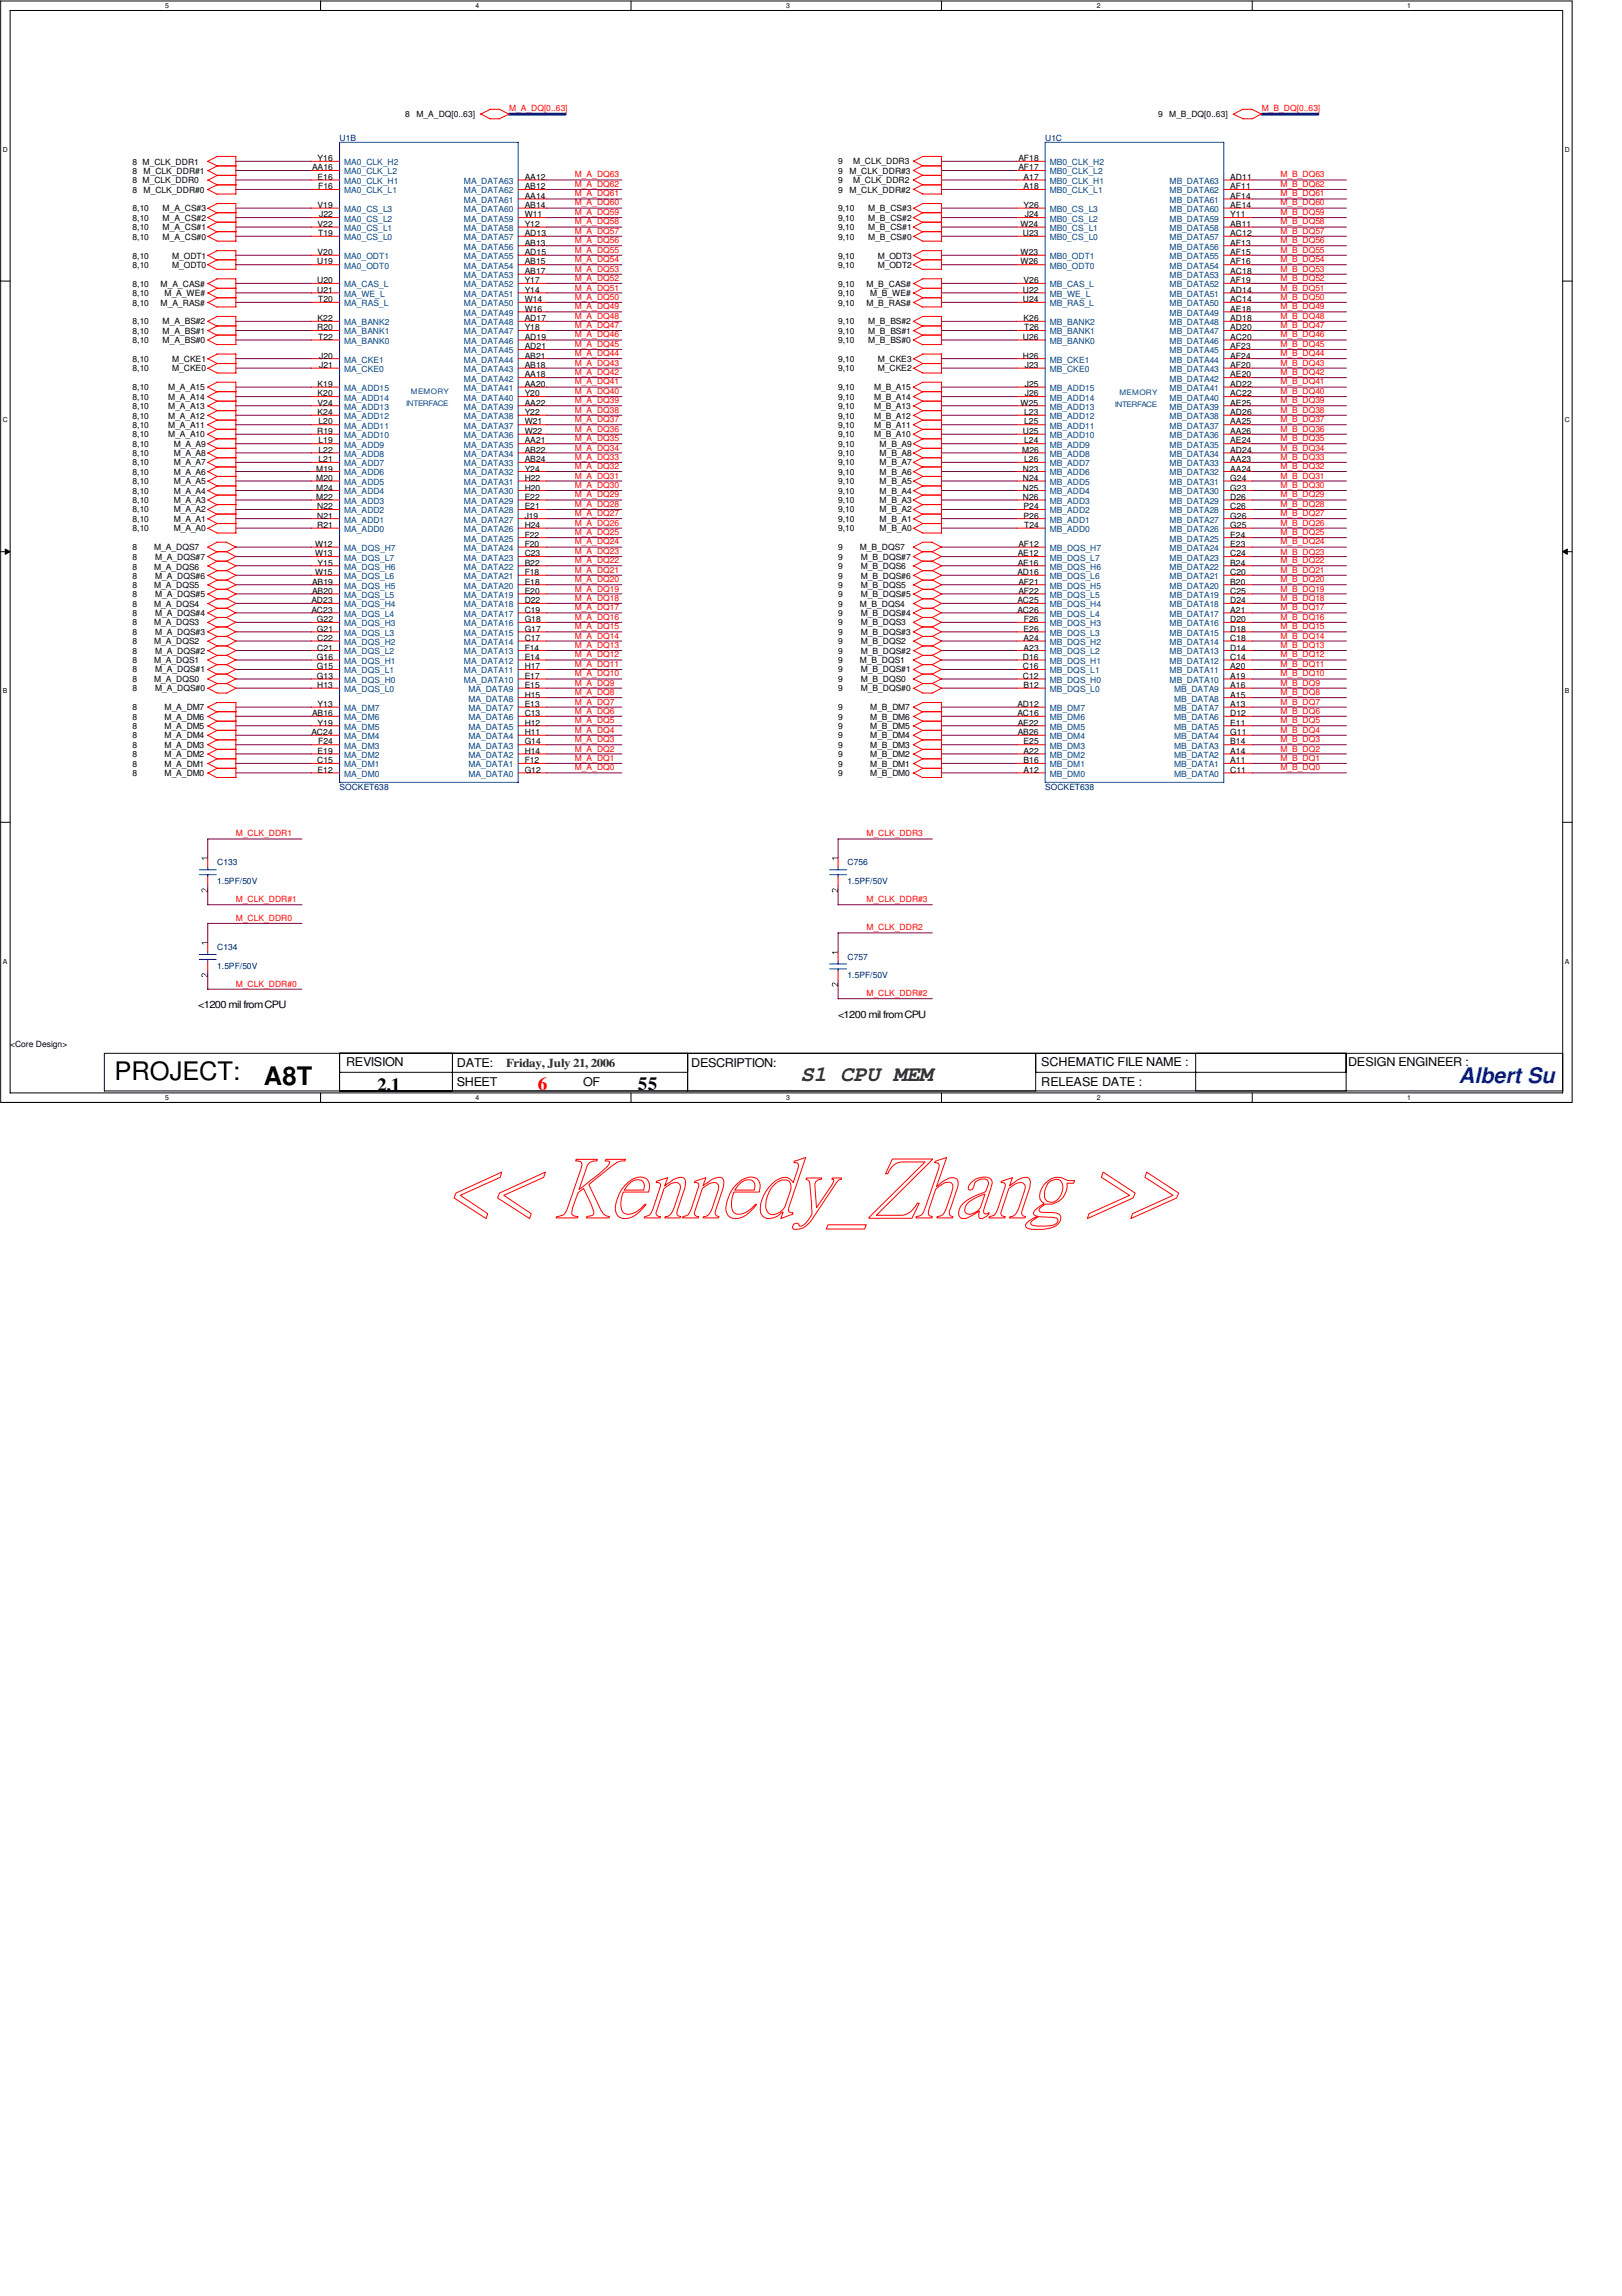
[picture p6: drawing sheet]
<svg xmlns="http://www.w3.org/2000/svg" width="210mm" height="297mm" viewBox="0 0 210 297" stroke-linecap="round" stroke-linejoin="round" font-family="sans-serif">
<defs><g id="words">
<g font-size="3.3">
<text x="14.8" y="139.7">PROJECT:</text>
<text x="34.2" y="140.3">A8T</text>
</g>
<text font-size="2.8" fill="#008000" x="103.6" y="139.9">S1 CPU MEM</text>
<text font-size="2.8" fill="#00f" x="188.8" y="140.1">Albert Su</text>
<g font-size="2.4">
<text x="48.8" y="141.2">2.1</text>
<text x="82.5" y="141.1">55</text>
</g>
<text font-size="2.4" fill="#f00" x="69.6" y="141.1">6</text>
<g font-size="1.6">
<text x="44.8" y="138">REVISION</text>
<text x="134.7" y="138">SCHEMATIC FILE NAME :</text>
<text x="174.5" y="138">DESIGN ENGINEER :</text>
<text x="59.1" y="140.5">SHEET</text>
<text x="59.1" y="138">DATE:</text>
<text x="75.5" y="140.5">OF</text>
<text x="89.5" y="138">DESCRIPTION:</text>
<text x="134.7" y="140.5">RELEASE DATE :</text>
</g>
<text font-size="1.6" fill="#008000" x="65.5" y="138">Friday, July 21, 2006</text>
<g font-size="1.3">
<text x="25.7" y="130.4">&lt;1200 mil from CPU</text>
<text x="108.5" y="131.7">&lt;1200 mil from CPU</text>
</g>
<g font-size="1.1">
<text x="52.5" y="15.2">8</text>
<text x="53.9" y="15.2">M_A_DQ[0..63]</text>
<text x="149.9" y="15.2">9</text>
<text x="151.3" y="15.2">M_B_DQ[0..63]</text>
<text x="17.1" y="23.7">8 M_CLK_DDR0</text>
<text x="17.1" y="21.4">8 M_CLK_DDR1</text>
<text x="17.1" y="22.5">8</text>
<text x="18.6" y="22.5">M_CLK_DDR#1</text>
<text x="40.4" y="22.1">AA16</text>
<text x="41.1" y="20.8">Y16</text>
<text x="41.1" y="23.3">E16</text>
<text x="67.9" y="23.3">AA12</text>
<text x="108.5" y="21.3">9</text>
<text x="108.5" y="23.7">9</text>
<text x="108.5" y="22.5">9</text>
<text x="109.9" y="22.5">M_CLK_DDR#3</text>
<text x="110.4" y="21.3">M_CLK_DDR3</text>
<text x="110.4" y="23.7">M_CLK_DDR2</text>
<text x="131.8" y="20.8">AF18</text>
<text x="131.8" y="22.1">AF17</text>
<text x="132.5" y="23.3">A17</text>
<text x="159.2" y="23.3">AD11</text>
<text x="17.1" y="29.8">8,10</text>
<text x="17.1" y="27.3">8,10</text>
<text x="17.1" y="28.5">8,10</text>
<text x="17.1" y="24.9">8</text>
<text x="18.6" y="24.9">M_CLK_DDR#0</text>
<text x="21" y="29.8">M_A_CS#1</text>
<text x="21" y="27.3">M_A_CS#3</text>
<text x="21" y="28.5">M_A_CS#2</text>
<text x="41.1" y="26.9">V19</text>
<text x="41.1" y="29.3">V22</text>
<text x="41.2" y="24.5">F16</text>
<text x="41.3" y="28.1">J22</text>
<text x="67.9" y="24.5">AB12</text>
<text x="67.9" y="25.7">AA14</text>
<text x="67.9" y="26.9">AB14</text>
<text x="67.9" y="28.1">W11</text>
<text x="67.9" y="29.3">Y12</text>
<text x="108.5" y="24.9">9</text>
<text x="108.5" y="29.8">9,10</text>
<text x="108.5" y="28.5">9,10</text>
<text x="108.5" y="27.3">9,10</text>
<text x="109.9" y="24.9">M_CLK_DDR#2</text>
<text x="112.4" y="29.8">M_B_CS#1</text>
<text x="112.4" y="28.5">M_B_CS#2</text>
<text x="112.4" y="27.3">M_B_CS#3</text>
<text x="132.1" y="29.3">W24</text>
<text x="132.5" y="24.5">A18</text>
<text x="132.5" y="26.9">Y26</text>
<text x="132.6" y="28.1">J24</text>
<text x="159.2" y="24.5">AF11</text>
<text x="159.2" y="25.7">AF14</text>
<text x="159.2" y="26.9">AE14</text>
<text x="159.2" y="28.1">Y11</text>
<text x="159.2" y="29.3">AB11</text>
<text x="17.1" y="31">8,10</text>
<text x="17.1" y="34.6">8,10</text>
<text x="17.1" y="33.4">8,10</text>
<text x="21" y="31">M_A_CS#0</text>
<text x="22.3" y="34.6">M_ODT0</text>
<text x="22.3" y="33.4">M_ODT1</text>
<text x="41.1" y="34.2">U19</text>
<text x="41.1" y="33">V20</text>
<text x="41.2" y="30.6">T19</text>
<text x="67.9" y="30.6">AD13</text>
<text x="67.9" y="31.8">AB13</text>
<text x="67.9" y="33">AD15</text>
<text x="67.9" y="34.2">AB15</text>
<text x="67.9" y="35.4">AB17</text>
<text x="108.5" y="31">9,10</text>
<text x="108.5" y="33.4">9,10</text>
<text x="108.5" y="34.6">9,10</text>
<text x="112.4" y="31">M_B_CS#0</text>
<text x="113.6" y="33.4">M_ODT3</text>
<text x="113.6" y="34.6">M_ODT2</text>
<text x="132.1" y="33">W23</text>
<text x="132.1" y="34.2">W26</text>
<text x="132.4" y="30.6">U23</text>
<text x="159.2" y="30.6">AC12</text>
<text x="159.2" y="31.8">AF13</text>
<text x="159.2" y="33">AF15</text>
<text x="159.2" y="34.2">AF16</text>
<text x="159.2" y="35.4">AC18</text>
<text x="17.1" y="39.5">8,10</text>
<text x="17.1" y="37.1">8,10</text>
<text x="17.1" y="42">8,10</text>
<text x="17.1" y="38.3">8,10</text>
<text x="20.8" y="39.5">M_A_RAS#</text>
<text x="20.8" y="37.1">M_A_CAS#</text>
<text x="21" y="42">M_A_BS#2</text>
<text x="21.3" y="38.3">M_A_WE#</text>
<text x="41.1" y="36.7">U20</text>
<text x="41.1" y="37.9">U21</text>
<text x="41.1" y="41.5">K22</text>
<text x="41.2" y="39.1">T20</text>
<text x="67.9" y="36.7">Y17</text>
<text x="67.9" y="37.9">Y14</text>
<text x="67.9" y="39.1">W14</text>
<text x="67.9" y="40.3">W16</text>
<text x="67.9" y="41.5">AD17</text>
<text x="108.5" y="42">9,10</text>
<text x="108.5" y="39.5">9,10</text>
<text x="108.5" y="37.1">9,10</text>
<text x="108.5" y="38.3">9,10</text>
<text x="112.1" y="39.5">M_B_RAS#</text>
<text x="112.1" y="37.1">M_B_CAS#</text>
<text x="112.4" y="42">M_B_BS#2</text>
<text x="112.6" y="38.3">M_B_WE#</text>
<text x="132.4" y="37.9">U22</text>
<text x="132.4" y="39.1">U24</text>
<text x="132.5" y="36.7">V26</text>
<text x="132.5" y="41.5">K26</text>
<text x="159.2" y="36.7">AF19</text>
<text x="159.2" y="37.9">AD14</text>
<text x="159.2" y="39.1">AC14</text>
<text x="159.2" y="40.3">AE18</text>
<text x="159.2" y="41.5">AD18</text>
<text x="17.1" y="44.4">8,10</text>
<text x="17.1" y="43.2">8,10</text>
<text x="17.1" y="46.8">8,10</text>
<text x="21" y="44.4">M_A_BS#0</text>
<text x="21" y="43.2">M_A_BS#1</text>
<text x="22.3" y="46.8">M_CKE1</text>
<text x="41.1" y="42.8">R20</text>
<text x="41.2" y="43.9">T22</text>
<text x="41.3" y="46.4">J20</text>
<text x="41.3" y="47.6">J21</text>
<text x="67.9" y="42.8">Y18</text>
<text x="67.9" y="43.9">AD19</text>
<text x="67.9" y="45.2">AD21</text>
<text x="67.9" y="46.4">AB21</text>
<text x="67.9" y="47.6">AB18</text>
<text x="108.5" y="44.4">9,10</text>
<text x="108.5" y="43.2">9,10</text>
<text x="108.5" y="46.8">9,10</text>
<text x="112.4" y="44.4">M_B_BS#0</text>
<text x="112.4" y="43.2">M_B_BS#1</text>
<text x="113.6" y="46.8">M_CKE3</text>
<text x="132.4" y="43.9">U26</text>
<text x="132.4" y="46.4">H26</text>
<text x="132.5" y="42.8">T26</text>
<text x="132.6" y="47.6">J23</text>
<text x="159.2" y="42.8">AD20</text>
<text x="159.2" y="43.9">AC20</text>
<text x="159.2" y="45.2">AF23</text>
<text x="159.2" y="46.4">AF24</text>
<text x="159.2" y="47.6">AF20</text>
<text x="17.1" y="52.9">8,10</text>
<text x="17.1" y="51.7">8,10</text>
<text x="17.1" y="50.5">8,10</text>
<text x="17.1" y="48">8,10</text>
<text x="21.8" y="52.9">M_A_A13</text>
<text x="21.8" y="51.7">M_A_A14</text>
<text x="21.8" y="50.5">M_A_A15</text>
<text x="22.3" y="48">M_CKE0</text>
<text x="41.1" y="50">K19</text>
<text x="41.1" y="51.3">K20</text>
<text x="41.1" y="52.5">V24</text>
<text x="41.1" y="53.7">K24</text>
<text x="67.9" y="48.8">AA18</text>
<text x="67.9" y="50">AA20</text>
<text x="67.9" y="51.3">Y20</text>
<text x="67.9" y="52.5">AA22</text>
<text x="67.9" y="53.7">Y22</text>
<text x="108.5" y="52.9">9,10</text>
<text x="108.5" y="48">9,10</text>
<text x="108.5" y="51.7">9,10</text>
<text x="108.5" y="50.5">9,10</text>
<text x="113.1" y="52.9">M_B_A13</text>
<text x="113.1" y="51.7">M_B_A14</text>
<text x="113.1" y="50.5">M_B_A15</text>
<text x="113.6" y="48">M_CKE2</text>
<text x="132.1" y="52.5">W25</text>
<text x="132.5" y="53.7">L23</text>
<text x="132.6" y="50">J25</text>
<text x="132.6" y="51.3">J26</text>
<text x="159.2" y="48.8">AE20</text>
<text x="159.2" y="50">AD22</text>
<text x="159.2" y="51.3">AC22</text>
<text x="159.2" y="52.5">AE25</text>
<text x="159.2" y="53.7">AD26</text>
<text x="17.1" y="54.1">8,10</text>
<text x="17.1" y="55.4">8,10</text>
<text x="17.1" y="56.6">8,10</text>
<text x="17.1" y="57.8">8,10</text>
<text x="17.1" y="59">8,10</text>
<text x="21.8" y="54.1">M_A_A12</text>
<text x="21.8" y="55.4">M_A_A11</text>
<text x="21.8" y="56.6">M_A_A10</text>
<text x="22.5" y="57.8">M_A_A9</text>
<text x="22.5" y="59">M_A_A8</text>
<text x="41.1" y="56.1">R19</text>
<text x="41.2" y="54.9">L20</text>
<text x="41.2" y="57.4">L19</text>
<text x="41.2" y="58.6">L22</text>
<text x="41.2" y="59.8">L21</text>
<text x="67.9" y="54.9">W21</text>
<text x="67.9" y="56.1">W22</text>
<text x="67.9" y="57.4">AA21</text>
<text x="67.9" y="58.6">AB22</text>
<text x="67.9" y="59.8">AB24</text>
<text x="108.5" y="57.8">9,10</text>
<text x="108.5" y="59">9,10</text>
<text x="108.5" y="56.6">9,10</text>
<text x="108.5" y="55.4">9,10</text>
<text x="108.5" y="54.1">9,10</text>
<text x="113.1" y="56.6">M_B_A10</text>
<text x="113.1" y="55.4">M_B_A11</text>
<text x="113.1" y="54.1">M_B_A12</text>
<text x="113.8" y="57.8">M_B_A9</text>
<text x="113.8" y="59">M_B_A8</text>
<text x="132.3" y="58.6">M26</text>
<text x="132.4" y="56.1">U25</text>
<text x="132.5" y="54.9">L25</text>
<text x="132.5" y="57.4">L24</text>
<text x="132.5" y="59.8">L26</text>
<text x="159.2" y="54.9">AA25</text>
<text x="159.2" y="56.1">AA26</text>
<text x="159.2" y="57.4">AE24</text>
<text x="159.2" y="58.6">AD24</text>
<text x="159.2" y="59.8">AA23</text>
<text x="17.1" y="65.1">8,10</text>
<text x="17.1" y="63.9">8,10</text>
<text x="17.1" y="61.4">8,10</text>
<text x="17.1" y="60.2">8,10</text>
<text x="17.1" y="62.7">8,10</text>
<text x="22.5" y="65.1">M_A_A3</text>
<text x="22.5" y="63.9">M_A_A4</text>
<text x="22.5" y="61.4">M_A_A6</text>
<text x="22.5" y="60.2">M_A_A7</text>
<text x="22.5" y="62.7">M_A_A5</text>
<text x="40.9" y="61">M19</text>
<text x="40.9" y="62.2">M20</text>
<text x="40.9" y="63.5">M24</text>
<text x="40.9" y="64.6">M22</text>
<text x="41.1" y="65.9">N22</text>
<text x="67.9" y="61">Y24</text>
<text x="67.9" y="62.2">H22</text>
<text x="67.9" y="63.5">H20</text>
<text x="67.9" y="64.6">E22</text>
<text x="67.9" y="65.9">E21</text>
<text x="108.5" y="60.2">9,10</text>
<text x="108.5" y="62.7">9,10</text>
<text x="108.5" y="65.1">9,10</text>
<text x="108.5" y="63.9">9,10</text>
<text x="108.5" y="61.4">9,10</text>
<text x="113.8" y="60.2">M_B_A7</text>
<text x="113.8" y="62.7">M_B_A5</text>
<text x="113.8" y="65.1">M_B_A3</text>
<text x="113.8" y="63.9">M_B_A4</text>
<text x="113.8" y="61.4">M_B_A6</text>
<text x="132.4" y="61">N23</text>
<text x="132.4" y="62.2">N24</text>
<text x="132.4" y="63.5">N25</text>
<text x="132.4" y="64.6">N26</text>
<text x="132.5" y="65.9">P24</text>
<text x="159.2" y="61">AA24</text>
<text x="159.2" y="62.2">G24</text>
<text x="159.2" y="63.5">G23</text>
<text x="159.2" y="64.6">D26</text>
<text x="159.2" y="65.9">C26</text>
<text x="17.1" y="71.2">8</text>
<text x="17.1" y="67.5">8,10</text>
<text x="17.1" y="66.3">8,10</text>
<text x="17.1" y="68.7">8,10</text>
<text x="19.9" y="71.2">M_A_DQS7</text>
<text x="22.5" y="67.5">M_A_A1</text>
<text x="22.5" y="66.3">M_A_A2</text>
<text x="22.5" y="68.7">M_A_A0</text>
<text x="40.8" y="70.7">W12</text>
<text x="40.8" y="72">W13</text>
<text x="41.1" y="67.1">N21</text>
<text x="41.1" y="68.3">R21</text>
<text x="67.9" y="67.1">J19</text>
<text x="67.9" y="68.3">H24</text>
<text x="67.9" y="69.6">F22</text>
<text x="67.9" y="70.7">F20</text>
<text x="67.9" y="72">C23</text>
<text x="108.5" y="66.3">9,10</text>
<text x="108.5" y="68.7">9,10</text>
<text x="108.5" y="71.2">9</text>
<text x="108.5" y="67.5">9,10</text>
<text x="111.3" y="71.2">M_B_DQS7</text>
<text x="113.8" y="66.3">M_B_A2</text>
<text x="113.8" y="68.7">M_B_A0</text>
<text x="113.8" y="67.5">M_B_A1</text>
<text x="131.7" y="72">AE12</text>
<text x="131.8" y="70.7">AF12</text>
<text x="132.5" y="67.1">P26</text>
<text x="132.5" y="68.3">T24</text>
<text x="159.2" y="67.1">G26</text>
<text x="159.2" y="68.3">G25</text>
<text x="159.2" y="69.6">E24</text>
<text x="159.2" y="70.7">E23</text>
<text x="159.2" y="72">C24</text>
<text x="17.1" y="72.4">8</text>
<text x="17.1" y="73.7">8</text>
<text x="17.1" y="77.3">8</text>
<text x="17.1" y="76">8</text>
<text x="17.1" y="74.8">8</text>
<text x="19.9" y="73.7">M_A_DQS6</text>
<text x="19.9" y="76">M_A_DQS5</text>
<text x="20.1" y="72.4">M_A_DQS#7</text>
<text x="20.1" y="77.3">M_A_DQS#5</text>
<text x="20.1" y="74.8">M_A_DQS#6</text>
<text x="40.4" y="75.6">AB19</text>
<text x="40.4" y="76.8">AB20</text>
<text x="40.8" y="74.4">W15</text>
<text x="41.1" y="73.2">Y15</text>
<text x="67.9" y="73.2">B22</text>
<text x="67.9" y="74.4">F18</text>
<text x="67.9" y="75.6">E18</text>
<text x="67.9" y="76.8">E20</text>
<text x="108.5" y="74.8">9</text>
<text x="108.5" y="77.3">9</text>
<text x="108.5" y="73.6">9</text>
<text x="108.5" y="72.4">9</text>
<text x="108.5" y="76">9</text>
<text x="111.4" y="74.8">M_B_DQS#6</text>
<text x="111.4" y="77.3">M_B_DQS#5</text>
<text x="111.4" y="73.6">M_B_DQS6</text>
<text x="111.4" y="72.4">M_B_DQS#7</text>
<text x="111.4" y="76">M_B_DQS5</text>
<text x="131.7" y="74.4">AD16</text>
<text x="131.7" y="73.2">AE16</text>
<text x="131.8" y="75.6">AF21</text>
<text x="131.8" y="76.8">AF22</text>
<text x="159.2" y="73.2">B24</text>
<text x="159.2" y="74.4">C20</text>
<text x="159.2" y="75.6">B20</text>
<text x="159.2" y="76.8">C25</text>
<text x="17.1" y="79.7">8</text>
<text x="17.1" y="80.9">8</text>
<text x="17.1" y="82.1">8</text>
<text x="17.1" y="78.5">8</text>
<text x="17.1" y="83.4">8</text>
<text x="19.9" y="80.9">M_A_DQS3</text>
<text x="19.9" y="78.5">M_A_DQS4</text>
<text x="19.9" y="83.4">M_A_DQS2</text>
<text x="20.1" y="79.7">M_A_DQS#4</text>
<text x="20.1" y="82.1">M_A_DQS#3</text>
<text x="40.3" y="78.1">AD23</text>
<text x="40.3" y="79.2">AC23</text>
<text x="41" y="80.5">G22</text>
<text x="41" y="81.7">G21</text>
<text x="41.1" y="82.9">C22</text>
<text x="67.9" y="78.1">D22</text>
<text x="67.9" y="79.2">C19</text>
<text x="67.9" y="80.5">G18</text>
<text x="67.9" y="81.7">G17</text>
<text x="67.9" y="82.9">C17</text>
<text x="108.5" y="78.5">9</text>
<text x="108.5" y="79.7">9</text>
<text x="108.5" y="82.1">9</text>
<text x="108.5" y="80.9">9</text>
<text x="108.5" y="83.4">9</text>
<text x="111.3" y="78.5">M_B_DQS4</text>
<text x="111.4" y="79.7">M_B_DQS#4</text>
<text x="111.4" y="82.1">M_B_DQS#3</text>
<text x="111.4" y="80.9">M_B_DQS3</text>
<text x="111.4" y="83.4">M_B_DQS2</text>
<text x="131.7" y="78.1">AC25</text>
<text x="131.7" y="79.2">AC26</text>
<text x="132.5" y="81.7">E26</text>
<text x="132.5" y="82.9">A24</text>
<text x="132.5" y="80.5">F26</text>
<text x="159.2" y="78.1">D24</text>
<text x="159.2" y="79.2">A21</text>
<text x="159.2" y="80.5">D20</text>
<text x="159.2" y="81.7">D18</text>
<text x="159.2" y="82.9">C18</text>
<text x="17.1" y="87">8</text>
<text x="17.1" y="89.5">8</text>
<text x="17.1" y="88.2">8</text>
<text x="17.1" y="85.8">8</text>
<text x="17.1" y="84.6">8</text>
<text x="19.9" y="88.2">M_A_DQS0</text>
<text x="19.9" y="85.8">M_A_DQS1</text>
<text x="20.1" y="87">M_A_DQS#1</text>
<text x="20.1" y="89.5">M_A_DQS#0</text>
<text x="20.1" y="84.6">M_A_DQS#2</text>
<text x="41" y="85.3">G16</text>
<text x="41" y="86.6">G15</text>
<text x="41" y="87.8">G13</text>
<text x="41.1" y="84.2">C21</text>
<text x="41.1" y="89">H13</text>
<text x="67.9" y="84.2">F14</text>
<text x="67.9" y="85.3">E14</text>
<text x="67.9" y="86.6">H17</text>
<text x="67.9" y="87.8">E17</text>
<text x="67.9" y="89">E15</text>
<text x="108.5" y="85.8">9</text>
<text x="108.5" y="88.2">9</text>
<text x="108.5" y="84.6">9</text>
<text x="108.5" y="87">9</text>
<text x="108.5" y="89.5">9</text>
<text x="111.3" y="85.8">M_B_DQS1</text>
<text x="111.4" y="88.2">M_B_DQS0</text>
<text x="111.4" y="84.6">M_B_DQS#2</text>
<text x="111.4" y="87">M_B_DQS#1</text>
<text x="111.4" y="89.5">M_B_DQS#0</text>
<text x="132.4" y="85.3">D16</text>
<text x="132.4" y="86.6">C16</text>
<text x="132.4" y="87.8">C12</text>
<text x="132.5" y="84.2">A23</text>
<text x="132.5" y="89">B12</text>
<text x="159.2" y="84.2">D14</text>
<text x="159.2" y="85.3">C14</text>
<text x="159.2" y="86.6">A20</text>
<text x="159.2" y="87.8">A19</text>
<text x="159.2" y="89">A16</text>
<text x="17.1" y="95.5">8</text>
<text x="17.1" y="93.1">8</text>
<text x="17.1" y="94.3">8</text>
<text x="17.1" y="91.9">8</text>
<text x="21.3" y="95.5">M_A_DM4</text>
<text x="21.3" y="93.1">M_A_DM6</text>
<text x="21.3" y="94.3">M_A_DM5</text>
<text x="21.3" y="91.9">M_A_DM7</text>
<text x="40.3" y="95.1">AC24</text>
<text x="40.4" y="92.7">AB16</text>
<text x="41.1" y="91.4">Y13</text>
<text x="41.1" y="93.9">Y19</text>
<text x="67.9" y="90.3">H15</text>
<text x="67.9" y="91.4">E13</text>
<text x="67.9" y="92.7">C13</text>
<text x="67.9" y="93.9">H12</text>
<text x="67.9" y="95.1">H11</text>
<text x="108.5" y="95.5">9</text>
<text x="108.5" y="94.3">9</text>
<text x="108.5" y="93.1">9</text>
<text x="108.5" y="91.9">9</text>
<text x="112.6" y="95.5">M_B_DM4</text>
<text x="112.6" y="94.3">M_B_DM5</text>
<text x="112.6" y="93.1">M_B_DM6</text>
<text x="112.6" y="91.9">M_B_DM7</text>
<text x="131.7" y="91.4">AD12</text>
<text x="131.7" y="92.7">AC16</text>
<text x="131.7" y="93.9">AE22</text>
<text x="131.7" y="95.1">AB26</text>
<text x="159.2" y="90.3">A15</text>
<text x="159.2" y="91.4">A13</text>
<text x="159.2" y="92.7">D12</text>
<text x="159.2" y="93.9">E11</text>
<text x="159.2" y="95.1">G11</text>
<text x="17.1" y="99.2">8</text>
<text x="17.1" y="96.7">8</text>
<text x="17.1" y="100.4">8</text>
<text x="17.1" y="98">8</text>
<text x="21.3" y="99.2">M_A_DM1</text>
<text x="21.3" y="96.7">M_A_DM3</text>
<text x="21.3" y="100.4">M_A_DM0</text>
<text x="21.3" y="98">M_A_DM2</text>
<text x="41.1" y="98.8">C15</text>
<text x="41.1" y="97.5">E19</text>
<text x="41.1" y="100">E12</text>
<text x="41.2" y="96.3">F24</text>
<text x="67.9" y="96.3">G14</text>
<text x="67.9" y="97.5">H14</text>
<text x="67.9" y="98.8">F12</text>
<text x="67.9" y="100">G12</text>
<text x="108.5" y="99.2">9</text>
<text x="108.5" y="98">9</text>
<text x="108.5" y="96.7">9</text>
<text x="108.5" y="100.4">9</text>
<text x="112.6" y="99.2">M_B_DM1</text>
<text x="112.6" y="98">M_B_DM2</text>
<text x="112.6" y="96.7">M_B_DM3</text>
<text x="112.6" y="100.4">M_B_DM0</text>
<text x="132.5" y="96.3">E25</text>
<text x="132.5" y="97.5">A22</text>
<text x="132.5" y="98.8">B16</text>
<text x="132.5" y="100">A12</text>
<text x="159.2" y="96.3">B14</text>
<text x="159.2" y="97.5">A14</text>
<text x="159.2" y="98.8">A11</text>
<text x="159.2" y="100">C11</text>
<text x="1.3" y="135.5">&lt;Core Design&gt;</text>
</g>
<g font-size="1.1" fill="#f00">
<text x="65.9" y="14.3">M_A_DQ[0..63]</text>
<text x="163.3" y="14.3">M_B_DQ[0..63]</text>
<text x="74.4" y="22.9">M_A_DQ63</text>
<text x="165.7" y="22.9">M_B_DQ63</text>
<text x="74.4" y="26.6">M_A_DQ60</text>
<text x="74.4" y="25.4">M_A_DQ61</text>
<text x="74.4" y="24.2">M_A_DQ62</text>
<text x="74.4" y="29">M_A_DQ58</text>
<text x="74.4" y="27.8">M_A_DQ59</text>
<text x="165.7" y="27.8">M_B_DQ59</text>
<text x="165.7" y="25.4">M_B_DQ61</text>
<text x="165.7" y="26.6">M_B_DQ60</text>
<text x="165.7" y="24.2">M_B_DQ62</text>
<text x="165.7" y="29">M_B_DQ58</text>
<text x="74.4" y="31.5">M_A_DQ56</text>
<text x="74.4" y="35.1">M_A_DQ53</text>
<text x="74.4" y="33.9">M_A_DQ54</text>
<text x="74.4" y="30.3">M_A_DQ57</text>
<text x="74.4" y="32.7">M_A_DQ55</text>
<text x="165.7" y="30.3">M_B_DQ57</text>
<text x="165.7" y="32.7">M_B_DQ55</text>
<text x="165.7" y="35.1">M_B_DQ53</text>
<text x="165.7" y="31.5">M_B_DQ56</text>
<text x="165.7" y="33.9">M_B_DQ54</text>
<text x="74.4" y="38.8">M_A_DQ50</text>
<text x="74.4" y="36.4">M_A_DQ52</text>
<text x="74.4" y="37.6">M_A_DQ51</text>
<text x="74.4" y="41.2">M_A_DQ48</text>
<text x="74.4" y="40">M_A_DQ49</text>
<text x="165.7" y="38.8">M_B_DQ50</text>
<text x="165.7" y="37.6">M_B_DQ51</text>
<text x="165.7" y="41.2">M_B_DQ48</text>
<text x="165.7" y="36.4">M_B_DQ52</text>
<text x="165.7" y="40">M_B_DQ49</text>
<text x="74.4" y="44.9">M_A_DQ45</text>
<text x="74.4" y="43.6">M_A_DQ46</text>
<text x="74.4" y="42.5">M_A_DQ47</text>
<text x="74.4" y="47.4">M_A_DQ43</text>
<text x="74.4" y="46.1">M_A_DQ44</text>
<text x="165.7" y="43.6">M_B_DQ46</text>
<text x="165.7" y="46.1">M_B_DQ44</text>
<text x="165.7" y="44.9">M_B_DQ45</text>
<text x="165.7" y="47.3">M_B_DQ43</text>
<text x="165.7" y="42.5">M_B_DQ47</text>
<text x="74.4" y="49.7">M_A_DQ41</text>
<text x="74.4" y="53.4">M_A_DQ38</text>
<text x="74.4" y="48.5">M_A_DQ42</text>
<text x="74.4" y="52.2">M_A_DQ39</text>
<text x="74.4" y="51">M_A_DQ40</text>
<text x="165.7" y="48.5">M_B_DQ42</text>
<text x="165.7" y="53.4">M_B_DQ38</text>
<text x="165.7" y="52.2">M_B_DQ39</text>
<text x="165.7" y="49.7">M_B_DQ41</text>
<text x="165.7" y="51">M_B_DQ40</text>
<text x="74.4" y="57.1">M_A_DQ35</text>
<text x="74.4" y="59.5">M_A_DQ33</text>
<text x="74.4" y="54.6">M_A_DQ37</text>
<text x="74.4" y="58.3">M_A_DQ34</text>
<text x="74.4" y="55.8">M_A_DQ36</text>
<text x="165.7" y="55.8">M_B_DQ36</text>
<text x="165.7" y="54.6">M_B_DQ37</text>
<text x="165.7" y="58.3">M_B_DQ34</text>
<text x="165.7" y="57.1">M_B_DQ35</text>
<text x="165.7" y="59.5">M_B_DQ33</text>
<text x="74.4" y="64.3">M_A_DQ29</text>
<text x="74.4" y="65.6">M_A_DQ28</text>
<text x="74.4" y="63.1">M_A_DQ30</text>
<text x="74.4" y="61.9">M_A_DQ31</text>
<text x="74.4" y="60.7">M_A_DQ32</text>
<text x="165.7" y="61.9">M_B_DQ31</text>
<text x="165.7" y="65.6">M_B_DQ28</text>
<text x="165.7" y="64.3">M_B_DQ29</text>
<text x="165.7" y="60.7">M_B_DQ32</text>
<text x="165.7" y="63.1">M_B_DQ30</text>
<text x="74.4" y="66.8">M_A_DQ27</text>
<text x="74.4" y="70.4">M_A_DQ24</text>
<text x="74.4" y="71.7">M_A_DQ23</text>
<text x="74.4" y="68">M_A_DQ26</text>
<text x="74.4" y="69.2">M_A_DQ25</text>
<text x="165.7" y="68">M_B_DQ26</text>
<text x="165.7" y="71.8">M_B_DQ23</text>
<text x="165.7" y="66.8">M_B_DQ27</text>
<text x="165.7" y="70.4">M_B_DQ24</text>
<text x="165.7" y="69.2">M_B_DQ25</text>
<text x="74.4" y="76.5">M_A_DQ19</text>
<text x="74.4" y="72.9">M_A_DQ22</text>
<text x="74.4" y="74.1">M_A_DQ21</text>
<text x="74.4" y="75.3">M_A_DQ20</text>
<text x="74.4" y="77.7">M_A_DQ18</text>
<text x="165.7" y="72.9">M_B_DQ22</text>
<text x="165.7" y="77.7">M_B_DQ18</text>
<text x="165.7" y="76.5">M_B_DQ19</text>
<text x="165.7" y="75.3">M_B_DQ20</text>
<text x="165.7" y="74.1">M_B_DQ21</text>
<text x="74.4" y="83.8">M_A_DQ13</text>
<text x="74.4" y="80.2">M_A_DQ16</text>
<text x="74.4" y="81.4">M_A_DQ15</text>
<text x="74.4" y="82.6">M_A_DQ14</text>
<text x="74.4" y="79">M_A_DQ17</text>
<text x="165.7" y="83.8">M_B_DQ13</text>
<text x="165.7" y="82.6">M_B_DQ14</text>
<text x="165.7" y="79">M_B_DQ17</text>
<text x="165.7" y="81.4">M_B_DQ15</text>
<text x="165.7" y="80.2">M_B_DQ16</text>
<text x="74.4" y="86.3">M_A_DQ11</text>
<text x="74.4" y="88.7">M_A_DQ9</text>
<text x="74.4" y="89.9">M_A_DQ8</text>
<text x="74.4" y="87.5">M_A_DQ10</text>
<text x="74.4" y="85">M_A_DQ12</text>
<text x="165.7" y="86.3">M_B_DQ11</text>
<text x="165.7" y="89.9">M_B_DQ8</text>
<text x="165.7" y="88.7">M_B_DQ9</text>
<text x="165.7" y="85">M_B_DQ12</text>
<text x="165.7" y="87.5">M_B_DQ10</text>
<text x="74.4" y="94.8">M_A_DQ4</text>
<text x="74.4" y="91.1">M_A_DQ7</text>
<text x="74.4" y="92.4">M_A_DQ6</text>
<text x="74.4" y="93.6">M_A_DQ5</text>
<text x="165.7" y="93.6">M_B_DQ5</text>
<text x="165.7" y="92.4">M_B_DQ6</text>
<text x="165.7" y="91.1">M_B_DQ7</text>
<text x="165.7" y="94.8">M_B_DQ4</text>
<text x="74.4" y="99.7">M_A_DQ0</text>
<text x="74.4" y="96">M_A_DQ3</text>
<text x="74.4" y="97.2">M_A_DQ2</text>
<text x="74.4" y="98.5">M_A_DQ1</text>
<text x="165.7" y="99.7">M_B_DQ0</text>
<text x="165.7" y="96">M_B_DQ3</text>
<text x="165.7" y="98.5">M_B_DQ1</text>
<text x="165.7" y="97.2">M_B_DQ2</text>
<text x="30.5" y="108.2">M_CLK_DDR1</text>
<text x="112.1" y="108.2">M_CLK_DDR3</text>
<text x="30.5" y="116.7">M_CLK_DDR#1</text>
<text x="30.5" y="119.2">M_CLK_DDR0</text>
<text x="112.1" y="116.7">M_CLK_DDR#3</text>
<text x="112.1" y="120.4">M_CLK_DDR2</text>
<text x="30.5" y="127.7">M_CLK_DDR#0</text>
<text x="112.1" y="128.9">M_CLK_DDR#2</text>
</g>
<g font-size="1.1" fill="#000080">
<text x="43.9" y="18.2">U1B</text>
<text x="135.3" y="18.2">U1C</text>
<text x="43.9" y="102.2">SOCKET638</text>
<text x="135.3" y="102.2">SOCKET638</text>
<text x="28.1" y="112">C133</text>
<text x="109.7" y="112">C756</text>
<text x="28.1" y="114.4">1.5PF/50V</text>
<text x="109.7" y="114.4">1.5PF/50V</text>
<text x="28.1" y="122.9">C134</text>
<text x="28.1" y="125.4">1.5PF/50V</text>
<text x="109.7" y="124.2">C757</text>
<text x="109.7" y="126.6">1.5PF/50V</text>
</g>
<g font-size="1.1" fill="#004080">
<text x="44.5" y="21.4">MA0_CLK_H2</text>
<text x="44.5" y="22.6">MA0_CLK_L2</text>
<text x="44.5" y="23.8">MA0_CLK_H1</text>
<text x="60" y="23.8">MA_DATA63</text>
<text x="135.8" y="21.4">MB0_CLK_H2</text>
<text x="135.8" y="22.6">MB0_CLK_L2</text>
<text x="135.8" y="23.8">MB0_CLK_H1</text>
<text x="151.3" y="23.8">MB_DATA63</text>
<text x="44.5" y="25">MA0_CLK_L1</text>
<text x="44.5" y="27.4">MA0_CS_L3</text>
<text x="44.5" y="28.7">MA0_CS_L2</text>
<text x="44.5" y="29.9">MA0_CS_L1</text>
<text x="60" y="25">MA_DATA62</text>
<text x="60" y="26.2">MA_DATA61</text>
<text x="60" y="27.4">MA_DATA60</text>
<text x="60" y="28.7">MA_DATA59</text>
<text x="60" y="29.9">MA_DATA58</text>
<text x="135.8" y="25">MB0_CLK_L1</text>
<text x="135.8" y="27.4">MB0_CS_L3</text>
<text x="135.8" y="28.7">MB0_CS_L2</text>
<text x="135.8" y="29.9">MB0_CS_L1</text>
<text x="151.3" y="25">MB_DATA62</text>
<text x="151.3" y="26.2">MB_DATA61</text>
<text x="151.3" y="27.4">MB_DATA60</text>
<text x="151.3" y="28.7">MB_DATA59</text>
<text x="151.3" y="29.9">MB_DATA58</text>
<text x="44.5" y="31.1">MA0_CS_L0</text>
<text x="44.5" y="33.5">MA0_ODT1</text>
<text x="44.5" y="34.8">MA0_ODT0</text>
<text x="60" y="31.1">MA_DATA57</text>
<text x="60" y="32.3">MA_DATA56</text>
<text x="60" y="33.5">MA_DATA55</text>
<text x="60" y="34.8">MA_DATA54</text>
<text x="60" y="36">MA_DATA53</text>
<text x="135.8" y="31.1">MB0_CS_L0</text>
<text x="135.8" y="33.5">MB0_ODT1</text>
<text x="135.8" y="34.8">MB0_ODT0</text>
<text x="151.3" y="31.1">MB_DATA57</text>
<text x="151.3" y="32.3">MB_DATA56</text>
<text x="151.3" y="33.5">MB_DATA55</text>
<text x="151.3" y="34.8">MB_DATA54</text>
<text x="151.3" y="36">MB_DATA53</text>
<text x="44.5" y="37.2">MA_CAS_L</text>
<text x="44.5" y="38.4">MA_WE_L</text>
<text x="44.5" y="39.6">MA_RAS_L</text>
<text x="60" y="37.2">MA_DATA52</text>
<text x="60" y="38.4">MA_DATA51</text>
<text x="60" y="39.6">MA_DATA50</text>
<text x="60" y="40.9">MA_DATA49</text>
<text x="135.8" y="37.2">MB_CAS_L</text>
<text x="135.8" y="38.4">MB_WE_L</text>
<text x="135.8" y="39.6">MB_RAS_L</text>
<text x="151.3" y="37.2">MB_DATA52</text>
<text x="151.3" y="38.4">MB_DATA51</text>
<text x="151.3" y="39.6">MB_DATA50</text>
<text x="151.3" y="40.9">MB_DATA49</text>
<text x="44.5" y="42.1">MA_BANK2</text>
<text x="44.5" y="43.3">MA_BANK1</text>
<text x="44.5" y="44.5">MA_BANK0</text>
<text x="44.5" y="46.9">MA_CKE1</text>
<text x="60" y="42.1">MA_DATA48</text>
<text x="60" y="43.3">MA_DATA47</text>
<text x="60" y="44.5">MA_DATA46</text>
<text x="60" y="45.7">MA_DATA45</text>
<text x="60" y="46.9">MA_DATA44</text>
<text x="135.8" y="42.1">MB_BANK2</text>
<text x="135.8" y="43.3">MB_BANK1</text>
<text x="135.8" y="44.5">MB_BANK0</text>
<text x="135.8" y="46.9">MB_CKE1</text>
<text x="151.3" y="42.1">MB_DATA48</text>
<text x="151.3" y="43.3">MB_DATA47</text>
<text x="151.3" y="44.5">MB_DATA46</text>
<text x="151.3" y="45.7">MB_DATA45</text>
<text x="151.3" y="46.9">MB_DATA44</text>
<text x="44.5" y="48.1">MA_CKE0</text>
<text x="44.5" y="50.6">MA_ADD15</text>
<text x="44.5" y="51.8">MA_ADD14</text>
<text x="44.5" y="53">MA_ADD13</text>
<text x="60" y="48.1">MA_DATA43</text>
<text x="60" y="49.4">MA_DATA42</text>
<text x="60" y="50.6">MA_DATA41</text>
<text x="60" y="51.8">MA_DATA40</text>
<text x="60" y="53">MA_DATA39</text>
<text x="135.8" y="48.1">MB_CKE0</text>
<text x="135.8" y="50.6">MB_ADD15</text>
<text x="135.8" y="51.8">MB_ADD14</text>
<text x="135.8" y="53">MB_ADD13</text>
<text x="151.3" y="48.1">MB_DATA43</text>
<text x="151.3" y="49.4">MB_DATA42</text>
<text x="151.3" y="50.6">MB_DATA41</text>
<text x="151.3" y="51.8">MB_DATA40</text>
<text x="151.3" y="53">MB_DATA39</text>
<text x="44.5" y="54.2">MA_ADD12</text>
<text x="44.5" y="55.5">MA_ADD11</text>
<text x="44.5" y="56.7">MA_ADD10</text>
<text x="44.5" y="57.9">MA_ADD9</text>
<text x="44.5" y="59.1">MA_ADD8</text>
<text x="60" y="54.2">MA_DATA38</text>
<text x="60" y="55.5">MA_DATA37</text>
<text x="60" y="56.7">MA_DATA36</text>
<text x="60" y="57.9">MA_DATA35</text>
<text x="60" y="59.1">MA_DATA34</text>
<text x="135.8" y="54.2">MB_ADD12</text>
<text x="135.8" y="55.5">MB_ADD11</text>
<text x="135.8" y="56.7">MB_ADD10</text>
<text x="135.8" y="57.9">MB_ADD9</text>
<text x="135.8" y="59.1">MB_ADD8</text>
<text x="151.3" y="54.2">MB_DATA38</text>
<text x="151.3" y="55.5">MB_DATA37</text>
<text x="151.3" y="56.7">MB_DATA36</text>
<text x="151.3" y="57.9">MB_DATA35</text>
<text x="151.3" y="59.1">MB_DATA34</text>
<text x="44.5" y="60.3">MA_ADD7</text>
<text x="44.5" y="61.5">MA_ADD6</text>
<text x="44.5" y="62.7">MA_ADD5</text>
<text x="44.5" y="64">MA_ADD4</text>
<text x="44.5" y="65.2">MA_ADD3</text>
<text x="60" y="60.3">MA_DATA33</text>
<text x="60" y="61.5">MA_DATA32</text>
<text x="60" y="62.7">MA_DATA31</text>
<text x="60" y="64">MA_DATA30</text>
<text x="60" y="65.2">MA_DATA29</text>
<text x="135.8" y="60.3">MB_ADD7</text>
<text x="135.8" y="61.5">MB_ADD6</text>
<text x="135.8" y="62.7">MB_ADD5</text>
<text x="135.8" y="64">MB_ADD4</text>
<text x="135.8" y="65.2">MB_ADD3</text>
<text x="151.3" y="60.3">MB_DATA33</text>
<text x="151.3" y="61.5">MB_DATA32</text>
<text x="151.3" y="62.7">MB_DATA31</text>
<text x="151.3" y="64">MB_DATA30</text>
<text x="151.3" y="65.2">MB_DATA29</text>
<text x="44.5" y="66.4">MA_ADD2</text>
<text x="44.5" y="67.6">MA_ADD1</text>
<text x="44.5" y="68.8">MA_ADD0</text>
<text x="44.5" y="71.3">MA_DQS_H7</text>
<text x="60" y="66.4">MA_DATA28</text>
<text x="60" y="67.6">MA_DATA27</text>
<text x="60" y="68.8">MA_DATA26</text>
<text x="60" y="70.1">MA_DATA25</text>
<text x="60" y="71.3">MA_DATA24</text>
<text x="135.8" y="66.4">MB_ADD2</text>
<text x="135.8" y="67.6">MB_ADD1</text>
<text x="135.8" y="68.8">MB_ADD0</text>
<text x="135.8" y="71.3">MB_DQS_H7</text>
<text x="151.3" y="66.4">MB_DATA28</text>
<text x="151.3" y="67.6">MB_DATA27</text>
<text x="151.3" y="68.8">MB_DATA26</text>
<text x="151.3" y="70.1">MB_DATA25</text>
<text x="151.3" y="71.3">MB_DATA24</text>
<text x="44.5" y="72.5">MA_DQS_L7</text>
<text x="44.5" y="73.7">MA_DQS_H6</text>
<text x="44.5" y="74.9">MA_DQS_L6</text>
<text x="44.5" y="76.2">MA_DQS_H5</text>
<text x="44.5" y="77.3">MA_DQS_L5</text>
<text x="60" y="72.5">MA_DATA23</text>
<text x="60" y="73.7">MA_DATA22</text>
<text x="60" y="74.9">MA_DATA21</text>
<text x="60" y="76.2">MA_DATA20</text>
<text x="60" y="77.3">MA_DATA19</text>
<text x="135.8" y="72.5">MB_DQS_L7</text>
<text x="135.8" y="73.7">MB_DQS_H6</text>
<text x="135.8" y="74.9">MB_DQS_L6</text>
<text x="135.8" y="76.2">MB_DQS_H5</text>
<text x="135.8" y="77.3">MB_DQS_L5</text>
<text x="151.3" y="72.5">MB_DATA23</text>
<text x="151.3" y="73.7">MB_DATA22</text>
<text x="151.3" y="74.9">MB_DATA21</text>
<text x="151.3" y="76.2">MB_DATA20</text>
<text x="151.3" y="77.3">MB_DATA19</text>
<text x="44.5" y="78.6">MA_DQS_H4</text>
<text x="44.5" y="79.8">MA_DQS_L4</text>
<text x="44.5" y="81">MA_DQS_H3</text>
<text x="44.5" y="82.3">MA_DQS_L3</text>
<text x="44.5" y="83.4">MA_DQS_H2</text>
<text x="60" y="78.6">MA_DATA18</text>
<text x="60" y="79.8">MA_DATA17</text>
<text x="60" y="81">MA_DATA16</text>
<text x="60" y="82.3">MA_DATA15</text>
<text x="60" y="83.4">MA_DATA14</text>
<text x="135.8" y="78.6">MB_DQS_H4</text>
<text x="135.8" y="79.8">MB_DQS_L4</text>
<text x="135.8" y="81">MB_DQS_H3</text>
<text x="135.8" y="82.3">MB_DQS_L3</text>
<text x="135.8" y="83.4">MB_DQS_H2</text>
<text x="151.3" y="78.6">MB_DATA18</text>
<text x="151.3" y="79.8">MB_DATA17</text>
<text x="151.3" y="81">MB_DATA16</text>
<text x="151.3" y="82.3">MB_DATA15</text>
<text x="151.3" y="83.4">MB_DATA14</text>
<text x="44.5" y="84.7">MA_DQS_L2</text>
<text x="44.5" y="85.9">MA_DQS_H1</text>
<text x="44.5" y="87.1">MA_DQS_L1</text>
<text x="44.5" y="88.3">MA_DQS_H0</text>
<text x="44.5" y="89.5">MA_DQS_L0</text>
<text x="60" y="84.7">MA_DATA13</text>
<text x="60" y="85.9">MA_DATA12</text>
<text x="60" y="87.1">MA_DATA11</text>
<text x="60" y="88.3">MA_DATA10</text>
<text x="60.6" y="89.5">MA_DATA9</text>
<text x="135.8" y="84.7">MB_DQS_L2</text>
<text x="135.8" y="85.9">MB_DQS_H1</text>
<text x="135.8" y="87.1">MB_DQS_L1</text>
<text x="135.8" y="88.3">MB_DQS_H0</text>
<text x="135.8" y="89.5">MB_DQS_L0</text>
<text x="151.3" y="84.7">MB_DATA13</text>
<text x="151.3" y="85.9">MB_DATA12</text>
<text x="151.3" y="87.1">MB_DATA11</text>
<text x="151.3" y="88.3">MB_DATA10</text>
<text x="151.9" y="89.5">MB_DATA9</text>
<text x="44.5" y="92">MA_DM7</text>
<text x="44.5" y="93.2">MA_DM6</text>
<text x="44.5" y="94.4">MA_DM5</text>
<text x="44.5" y="95.6">MA_DM4</text>
<text x="60.6" y="90.8">MA_DATA8</text>
<text x="60.6" y="92">MA_DATA7</text>
<text x="60.6" y="93.2">MA_DATA6</text>
<text x="60.6" y="94.4">MA_DATA5</text>
<text x="60.6" y="95.6">MA_DATA4</text>
<text x="135.8" y="92">MB_DM7</text>
<text x="135.8" y="93.2">MB_DM6</text>
<text x="135.8" y="94.4">MB_DM5</text>
<text x="135.8" y="95.6">MB_DM4</text>
<text x="151.9" y="90.8">MB_DATA8</text>
<text x="151.9" y="92">MB_DATA7</text>
<text x="151.9" y="93.2">MB_DATA6</text>
<text x="151.9" y="94.4">MB_DATA5</text>
<text x="151.9" y="95.6">MB_DATA4</text>
<text x="44.5" y="96.9">MA_DM3</text>
<text x="44.5" y="98">MA_DM2</text>
<text x="44.5" y="99.3">MA_DM1</text>
<text x="44.5" y="100.5">MA_DM0</text>
<text x="60.6" y="96.9">MA_DATA3</text>
<text x="60.6" y="98">MA_DATA2</text>
<text x="60.6" y="99.3">MA_DATA1</text>
<text x="60.6" y="100.5">MA_DATA0</text>
<text x="135.8" y="96.9">MB_DM3</text>
<text x="135.8" y="98">MB_DM2</text>
<text x="135.8" y="99.3">MB_DM1</text>
<text x="135.8" y="100.5">MB_DM0</text>
<text x="151.9" y="96.9">MB_DATA3</text>
<text x="151.9" y="98">MB_DATA2</text>
<text x="151.9" y="99.3">MB_DATA1</text>
<text x="151.9" y="100.5">MB_DATA0</text>
</g>
<g font-size="1" fill="#00f">
<text x="52.6" y="52.5">INTERFACE</text>
<text x="53.2" y="51">MEMORY</text>
<text x="144.3" y="52.7">INTERFACE</text>
<text x="144.9" y="51.1">MEMORY</text>
</g>
<g font-size=".9">
<text x="21.4" y="1">5</text>
<text x="61.6" y="1">4</text>
<text x="101.7" y="1">3</text>
<text x="141.9" y="1">2</text>
<text x="182.1" y="1">1</text>
<text x=".4" y="19.6">D</text>
<text x="202.5" y="19.6">D</text>
<text x=".4" y="54.7">C</text>
<text x="202.5" y="54.7">C</text>
<text x=".4" y="89.7">B</text>
<text x="202.5" y="89.7">B</text>
<text x=".4" y="124.7">A</text>
<text x="202.5" y="124.7">A</text>
<text x="21.4" y="142.3">5</text>
<text x="61.6" y="142.3">4</text>
<text x="101.7" y="142.3">3</text>
<text x="141.9" y="142.3">2</text>
<text x="182.1" y="142.3">1</text>
</g>
</g></defs>
<path d="M.1 .1h203.4v142.5h-203.4zM1.3 1.4h200.9v140h-200.9z" fill="none" stroke="#000" stroke-width=".13"/>
<g fill="#fff">
<path d="M21.4 .3h.5v.9h-.5z"/>
<path d="M21.4 141.5h.5v1h-.5z"/>
</g>
<path d="M41.5 .1v1.3M41.5 141.4v1.2" fill="none" stroke="#000" stroke-width=".13"/>
<g fill="#fff">
<path d="M61.6 .3h.5v.9h-.5z"/>
<path d="M61.6 141.5h.5v1h-.5z"/>
</g>
<path d="M81.7 .1v1.3M81.7 141.4v1.2" fill="none" stroke="#000" stroke-width=".13"/>
<g fill="#fff">
<path d="M101.7 .3h.5v.9h-.5z"/>
<path d="M101.7 141.5h.5v1h-.5z"/>
</g>
<path d="M121.8 .1v1.3M121.8 141.4v1.2" fill="none" stroke="#000" stroke-width=".13"/>
<g fill="#fff">
<path d="M141.9 .3h.5v.9h-.5z"/>
<path d="M141.9 141.5h.5v1h-.5z"/>
</g>
<path d="M162.1 .1v1.3M162.1 141.4v1.2" fill="none" stroke="#000" stroke-width=".13"/>
<g fill="#fff">
<path d="M182.1 .3h.5v.9h-.5z"/>
<path d="M182.1 141.5h.5v1h-.5z"/>
<path d="M.4 18.8h.6v1.1h-.6z"/>
<path d="M202.5 18.8h.7v1.1h-.7z"/>
<path d="M.4 53.8h.6v1.1h-.6z"/>
<path d="M202.5 53.8h.7v1.1h-.7z"/>
</g>
<path d="M.1 36.4h1.2M202.2 36.4h1.3" fill="none" stroke="#000" stroke-width=".13"/>
<g fill="#fff">
<path d="M.4 88.9h.6v1h-.6z"/>
<path d="M202.5 88.9h.6v1h-.6z"/>
</g>
<path d="M.1 71.4h1.2M.7 71l.6 .4-.6 .3zM202.2 71.4l.6-.4v.7zM202.2 71.4h1.3" fill="none" stroke="#000" stroke-width=".13"/>
<path d="M.7 71l.6 .4-.6 .3zM202.2 71.4l.6-.4v.7z" fill="#000"/>
<g fill="#fff">
<path d="M.4 123.9h.6v1h-.6z"/>
<path d="M202.5 123.9h.6v1h-.6z"/>
</g>
<path d="M.1 106.4h1.2M202.2 106.4h1.3M13.5 136.3h188.7v4.8h-188.7zM43.9 136.3v4.8M43.9 138.7h45.1M58.5 136.3v4.8M89 136.3v4.8M134 138.7h40.2M134 136.3v4.8M154.7 136.3v4.8M174.2 136.3v4.8" fill="none" stroke="#000" stroke-width=".13"/>
<g fill="none" stroke="#00f" stroke-width=".13">
<path d="M43.9 18.4h23.2v82.8h-23.2zM135.3 18.4h23.1v82.8h-23.1zM25.8 112.5h2.2M25.8 113.2h2.2M26.9 112.1v.4M26.9 113.2v.2M107.4 112.5h2.2M107.4 113.2h2.2M108.5 112.1v.4M108.5 113.2v.2M25.8 123.5h2.2M25.8 124.1h2.2"/>
<path d="M26.9 123.1v.4M26.9 124.1v.3M107.4 124.7h2.2M107.4 125.3h2.2M108.5 124.3v.4M108.5 125.3v.3"/>
</g>
<g fill="none" stroke="#f00" stroke-width=".13">
<path d="M62.2 14.7l1.2 .7h1.2M63.4 14.1h1.2l1.3 .7-1.3 .6M63.5 14.1l-1.3 .7M162 14.1l1.3 .7M162.1 14.1h-1.3l-1.2 .7 1.3 .6M163.3 14.7l-1.2 .7h-1.3M26.9 39.1l1.2 .7M26.9 37.9l1.2 .6-1.2 .7M26.9 23.3l1.2 .6-1.2 .6 1.2 .6M26.9 22.1l1.2 .6-1.2 .6M26.9 36.7l1.2 .6-1.2 .6M26.9 33l1.2 .7"/>
<path d="M26.9 30.6l1.2 .6h2.5M26.9 26.9l1.2 .7M28.1 30h2.5M28.1 20.2h2.4v4.9M28.1 26.3h2.4v4.9M28.1 36.1h2.4v3.6M28.1 28.7h2.5M28.1 38.5h2.5M28.1 23.9h2.5M28.1 22.7h2.5M28.1 33.6h2.5M28.1 37.3h2.5"/>
<path d="M28.1 32.4h2.4M28.1 21.5h2.5M28.1 27.5h2.5M28.1 28.7l-1.2 .7 1.2 .6M28.1 39.7h2.5M28.1 33.6l-1.2 .6 1.2 .7M28.1 34.8h2.5M28.1 32.4l-1.2 .7M28.1 36.1l-1.2 .6M28.1 20.2l-1.2 .7 1.2 .6-1.2 .6M28.1 30l-1.2 .6M28.1 25.1h2.5"/>
<path d="M28.1 26.3l-1.2 .7M28.1 27.5l-1.2 .7 1.2 .6M30.5 32.4v2.4M40.3 20.9h3.6M40.3 22.1h3.6M40.3 23.3h3.6M40.3 24.5h3.6M40.3 26.9h3.6M40.3 28.2h3.6M40.3 29.4h3.6M40.3 30.6h3.6M40.3 33h3.6"/>
<path d="M40.3 34.2h3.6M40.3 36.7h3.6M40.3 37.9h3.6M40.3 39.1h3.6M67.1 23.3h3.6M67.1 24.5h3.6M67.1 26.9h3.6M67.1 28.2h3.6M67.1 29.4h3.6M67.1 30.6h3.6M67.1 33h3.6M67.1 34.2h3.6"/>
<path d="M67.1 36.7h3.6M67.1 37.9h3.6M67.1 39.1h3.6M67.1 25.7h3.6M67.1 31.8h3.6M67.1 35.5h3.6M118.2 30.6l1.2 .6h2.5M118.2 33l1.2 .7M118.2 20.8l1.2 .7M118.2 39.1l1.2 .7M118.2 37.9l1.2 .6-1.2 .7M118.2 36.7l1.2 .6-1.2 .6"/>
<path d="M118.2 24.5l1.2 .6M118.2 26.9l1.2 .7M119.4 30h2.5M119.4 28.7h2.5M119.4 38.5h2.5M119.4 23.9h2.5M119.4 22.7h2.5M119.4 33.6h2.5M119.4 37.3h2.5M119.4 32.4h2.4M119.4 36.1h2.4v3.6M119.4 21.5h2.5"/>
<path d="M119.4 25.1h2.4M119.4 26.3h2.4v4.9M119.4 27.5h2.5M119.4 39.7h2.5M119.4 34.8h2.5M119.4 32.4l-1.2 .7M119.4 22.6l-1.2 .7 1.2 .6M119.4 36.1l-1.2 .6M119.4 23.9l-1.2 .6M119.4 21.4l-1.2 .7 1.2 .6M119.4 33.6l-1.2 .6 1.2 .7M119.4 28.7l-1.2 .7 1.2 .6"/>
<path d="M119.4 30l-1.2 .6M119.4 27.5l-1.2 .7 1.2 .6M119.4 26.3l-1.2 .7M121.8 20.2v4.9M121.8 32.4v2.4M121.9 20.2h-2.5l-1.2 .7M131.6 20.9h3.7M131.6 22.1h3.7M131.6 23.3h3.7M131.6 24.5h3.7M131.6 26.9h3.7M131.6 28.2h3.7"/>
<path d="M131.6 29.4h3.7M131.6 30.6h3.7M131.6 33h3.7M131.6 34.2h3.7M131.6 36.7h3.7M131.6 37.9h3.7M131.6 39.1h3.7M158.4 23.3h3.7M158.4 24.5h3.7M158.4 26.9h3.7M158.4 28.2h3.7M158.4 29.4h3.7"/>
<path d="M158.4 30.6h3.7M158.4 33h3.7M158.4 34.2h3.7M158.4 36.7h3.7M158.4 37.9h3.7M158.4 39.1h3.7M158.4 25.7h3.7M158.4 31.8h3.7M158.4 35.5h3.7M26.9 47.6l1.2 .7h2.5M26.9 46.4l1.2 .6-1.2 .7M26.9 53.7l1.2 .7-1.2 .5 1.2 .7"/>
<path d="M26.9 52.5l1.2 .6-1.2 .7M26.9 42.8l1.2 .6M26.9 58.6l1.2 .6-1.2 .6 1.2 .7M28.1 40.9h2.4v3.7M28.1 49.4h2.4v19.6M28.1 58h2.5M28.1 56.8h2.5M28.1 42.2h2.5M28.1 47h2.5M28.1 43.3h2.5M28.1 54.4h2.5M28.1 53.1h2.5"/>
<path d="M28.1 51.9h2.5M28.1 59.2h2.5M28.1 55.5h2.5M28.1 45.8h2.4M28.1 50.7h2.5M28.1 56.8l-1.2 .6 1.2 .6-1.2 .6M28.1 40.9l-1.2 .7 1.2 .6M28.1 43.3l-1.2 .7 1.2 .6M28.1 44.6h2.5M28.1 50.7l-1.2 .6 1.2 .6-1.2 .6M28.1 42.2l-1.2 .6M28.1 55.5l-1.2 .7 1.2 .6"/>
<path d="M28.1 45.8l-1.2 .6M28.1 49.4l-1.2 .7 1.2 .6M30.5 45.8v2.5M40.3 41.6h3.6M40.3 42.8h3.6M40.3 44h3.6M40.3 46.4h3.6M40.3 47.6h3.6M40.3 50.1h3.6M40.3 51.3h3.6M40.3 52.5h3.6M40.3 53.7h3.6"/>
<path d="M40.3 54.9h3.6M40.3 56.2h3.6M40.3 57.4h3.6M40.3 58.6h3.6M40.3 59.8h3.6M67.1 41.6h3.6M67.1 42.8h3.6M67.1 44h3.6M67.1 46.4h3.6M67.1 47.6h3.6M67.1 50.1h3.6M67.1 51.3h3.6"/>
<path d="M67.1 52.5h3.6M67.1 53.7h3.6M67.1 54.9h3.6M67.1 56.2h3.6M67.1 57.4h3.6M67.1 58.6h3.6M67.1 59.8h3.6M67.1 40.3h3.6M67.1 45.2h3.6M67.1 48.9h3.6M118.2 47.6l1.2 .7h2.5M118.2 58.6l1.2 .6-1.2 .6 1.2 .7"/>
<path d="M118.2 52.5l1.2 .6-1.2 .7M118.2 53.7l1.2 .7-1.2 .5 1.2 .7M118.2 46.4l1.2 .6-1.2 .7M118.2 42.8l1.2 .6M119.4 58h2.5M119.4 56.8h2.5M119.4 42.2h2.5M119.4 40.9h2.4v3.7M119.4 47h2.5M119.4 43.3h2.5M119.4 54.4h2.5M119.4 53.1h2.5"/>
<path d="M119.4 51.9h2.5M119.4 59.2h2.5M119.4 55.5h2.5M119.4 45.8h2.4M119.4 49.4h2.4v19.6M119.4 50.7h2.5M119.4 44.6h2.5M119.4 40.9l-1.2 .7 1.2 .6M119.4 50.7l-1.2 .6 1.2 .6-1.2 .6M119.4 55.5l-1.2 .7 1.2 .6M119.4 43.3l-1.2 .7 1.2 .6M119.4 42.2l-1.2 .6"/>
<path d="M119.4 56.8l-1.2 .6 1.2 .6-1.2 .6M119.4 45.8l-1.2 .6M119.4 49.4l-1.2 .7 1.2 .6M121.8 45.8v2.5M131.6 41.6h3.7M131.6 42.8h3.7M131.6 44h3.7M131.6 46.4h3.7M131.6 47.6h3.7M131.6 50.1h3.7M131.6 51.3h3.7M131.6 52.5h3.7"/>
<path d="M131.6 53.7h3.7M131.6 54.9h3.7M131.6 56.2h3.7M131.6 57.4h3.7M131.6 58.6h3.7M131.6 59.8h3.7M158.4 41.6h3.7M158.4 42.8h3.7M158.4 44h3.7M158.4 46.4h3.7M158.4 47.6h3.7M158.4 50.1h3.7"/>
<path d="M158.4 51.3h3.7M158.4 52.5h3.7M158.4 53.7h3.7M158.4 54.9h3.7M158.4 56.2h3.7M158.4 57.4h3.7M158.4 58.6h3.7M158.4 59.8h3.7M158.4 40.3h3.7M158.4 45.2h3.7M158.4 48.9h3.7M26.9 78.1l1.2 .6-1.2 .6 1.2 .6"/>
<path d="M26.9 73.2l1.2 .6-1.2 .7M26.9 76.8l1.2 .7-1.2 .6M26.9 67.1l1.2 .6-1.2 .7M26.9 63.5l1.2 .6M26.9 62.2l1.2 .7-1.2 .6M26.9 75.6l1.2 .6-1.2 .7M26.9 61l1.2 .6-1.2 .7M26.9 68.3l1.2 .7h2.5M26.9 74.4l1.2 .7-1.2 .6M28.1 65.3h2.5M28.1 64.1h2.5M28.1 67.7h2.5"/>
<path d="M28.1 66.5h2.5M28.1 62.9h2.5M28.1 61.6h2.5M28.1 60.4h2.5M28.1 70.1h1.2M28.1 71.4l-1.2 .6 1.2 .6M28.1 64.1l-1.2 .6 1.2 .6M28.1 79.9l-1.2 .6 1.2 .7M28.1 72.6l-1.2 .6M28.1 66.5l-1.2 .6M28.1 65.3l-1.2 .6 1.2 .6M28.1 60.4l-1.2 .6"/>
<path d="M28.1 70.1l-1.2 .7 1.2 .6M29.3 71.4l1.2 .6M29.3 78.7l1.2 .6M29.3 79.9l1.2 .6M29.3 72.6l1.2 .6M29.3 77.4l1.2 .7M29.3 76.2l1.2 .6M29.3 70.1l1.2 .7M29.3 75l1.2 .6M29.3 73.8l1.2 .6M30.6 72l-1.3 .6h-1.2M30.6 70.7l-1.3 .7h-1.2"/>
<path d="M30.6 79.2l-1.3 .7h-1.2M30.6 78.1l-1.3 .6h-1.2M30.6 73.2l-1.3 .6h-1.2M30.6 76.8l-1.3 .7h-1.2M30.6 75.6l-1.3 .6h-1.2M30.6 74.4l-1.3 .7h-1.2M40.3 61h3.6M40.3 62.2h3.6M40.3 63.5h3.6M40.3 64.7h3.6M40.3 65.9h3.6M40.3 67.1h3.6"/>
<path d="M40.3 68.3h3.6M40.3 70.8h3.6M40.3 72h3.6M40.3 73.2h3.6M40.3 74.4h3.6M40.3 75.6h3.6M40.3 76.8h3.6M40.3 78.1h3.6M40.3 79.3h3.6M67.1 61h3.6M67.1 62.2h3.6M67.1 63.5h3.6"/>
<path d="M67.1 64.7h3.6M67.1 65.9h3.6M67.1 67.1h3.6M67.1 68.3h3.6M67.1 70.8h3.6M67.1 72h3.6M67.1 73.2h3.6M67.1 74.4h3.6M67.1 75.6h3.6M67.1 76.8h3.6M67.1 78.1h3.6M67.1 79.3h3.6"/>
<path d="M67.1 69.6h3.6M118.2 68.3l1.2 .7h2.5M118.2 78.1l1.2 .6-1.2 .6 1.2 .6M118.2 74.4l1.2 .7-1.2 .6M118.2 73.2l1.2 .6-1.2 .7M118.2 62.2l1.2 .7-1.2 .6M118.2 61l1.2 .6-1.2 .7M118.2 76.8l1.2 .7-1.2 .6M118.2 75.6l1.2 .6-1.2 .7M118.2 63.5l1.2 .6M118.2 67.1l1.2 .6-1.2 .7M119.4 65.3h2.5"/>
<path d="M119.4 64.1h2.5M119.4 67.7h2.5M119.4 66.5h2.5M119.4 62.9h2.5M119.4 61.6h2.5M119.4 60.4h2.5M119.4 70.1h1.2M119.4 64.1l-1.2 .6 1.2 .6M119.4 65.3l-1.2 .6 1.2 .6M119.4 60.4l-1.2 .6M119.4 72.6l-1.2 .6M119.4 70.1l-1.2 .7 1.2 .6"/>
<path d="M119.4 71.4l-1.2 .6 1.2 .6M119.4 66.5l-1.2 .6M119.4 79.9l-1.2 .6 1.2 .7M120.6 78.7l1.2 .6M120.6 73.8l1.2 .6M120.6 76.2l1.2 .6M120.6 72.6l1.2 .6M120.6 70.1l1.2 .7M120.6 71.4l1.2 .6M120.6 79.9l1.2 .6M120.6 75l1.2 .6M120.6 77.4l1.2 .7"/>
<path d="M121.9 72l-1.3 .6h-1.2M121.9 70.7l-1.3 .7h-1.2M121.9 79.2l-1.3 .7h-1.2M121.9 78.1l-1.3 .6h-1.2M121.9 73.2l-1.3 .6h-1.2M121.9 76.8l-1.3 .7h-1.2M121.9 75.6l-1.3 .6h-1.2M121.9 74.4l-1.3 .7h-1.2M131.6 61h3.7M131.6 62.2h3.7M131.6 63.5h3.7M131.6 64.7h3.7"/>
<path d="M131.6 65.9h3.7M131.6 67.1h3.7M131.6 68.3h3.7M131.6 70.8h3.7M131.6 72h3.7M131.6 73.2h3.7M131.6 74.4h3.7M131.6 75.6h3.7M131.6 76.8h3.7M131.6 78.1h3.7M131.6 79.3h3.7M158.4 61h3.7"/>
<path d="M158.4 62.2h3.7M158.4 63.5h3.7M158.4 64.7h3.7M158.4 65.9h3.7M158.4 67.1h3.7M158.4 68.3h3.7M158.4 70.8h3.7M158.4 72h3.7M158.4 73.2h3.7M158.4 74.4h3.7M158.4 75.6h3.7M158.4 76.8h3.7"/>
<path d="M158.4 78.1h3.7M158.4 79.3h3.7M158.4 69.6h3.7M26.9 89l1.2 .7h1.2l1.3-.7M26.9 84.2l1.2 .6-1.2 .6 1.2 .6M26.9 82.9l1.2 .7-1.2 .6M26.9 92.7l1.2 .6-1.2 .6M26.9 98.8l1.2 .6-1.2 .6M26.9 97.5l1.2 .7-1.2 .6M26.9 100l1.2 .6M26.9 93.9l1.2 .6M28.1 95.7h2.5"/>
<path d="M28.1 94.5h2.5M28.1 93.3h2.5M28.1 92.1h2.5M28.1 99.4h2.5M28.1 98.2h2.5M28.1 96.9h2.5M28.1 90.9h2.4M28.1 86l-1.2 .6 1.2 .6M28.1 81.1l-1.2 .6 1.2 .6-1.2 .7M28.1 87.2l-1.2 .6 1.2 .6-1.2 .7M28.1 94.5l-1.2 .6 1.2 .7M28.1 92.1l-1.2 .6"/>
<path d="M28.1 95.7l-1.2 .7 1.2 .6M28.1 96.9l-1.2 .7M28.1 90.9l-1.2 .6 1.2 .6M29.3 86l1.2 .6M29.3 81.1l1.2 .6M29.3 88.4l1.2 .6M29.3 87.2l1.2 .6M29.3 84.8l1.2 .6M29.3 82.3l1.2 .6M29.3 83.5l1.2 .7M30.5 90.8v9.8M30.6 86.6l-1.3 .6h-1.2"/>
<path d="M30.6 85.3l-1.3 .7h-1.2M30.6 80.5l-1.3 .6h-1.2M30.6 81.7l-1.3 .6h-1.2M30.6 87.8l-1.3 .6h-1.2M30.6 84.2l-1.3 .6h-1.2M30.6 82.9l-1.3 .7h-1.2M40.3 80.5h3.6M40.3 81.7h3.6M40.3 82.9h3.6M40.3 84.2h3.6M40.3 85.4h3.6M40.3 86.6h3.6"/>
<path d="M40.3 87.8h3.6M40.3 89h3.6M40.3 91.5h3.6M40.3 92.7h3.6M40.3 93.9h3.6M40.3 95.1h3.6M40.3 96.4h3.6M40.3 97.5h3.6M40.3 98.8h3.6M40.3 100h3.6M67.1 80.5h3.6M67.1 81.7h3.6"/>
<path d="M67.1 82.9h3.6M67.1 84.2h3.6M67.1 85.4h3.6M67.1 86.6h3.6M67.1 87.8h3.6M67.1 89h3.6M67.1 91.5h3.6M67.1 92.7h3.6M67.1 93.9h3.6M67.1 95.1h3.6M67.1 96.4h3.6M67.1 97.5h3.6"/>
<path d="M67.1 98.8h3.6M67.1 100h3.6M67.1 90.3h3.6M118.2 89l1.2 .7h1.2l1.3-.7M118.2 84.2l1.2 .6-1.2 .6 1.2 .6M118.2 82.9l1.2 .7-1.2 .6M118.2 98.8l1.2 .6-1.2 .6M118.2 97.5l1.2 .7-1.2 .6M118.2 93.9l1.2 .6M118.2 92.7l1.2 .6-1.2 .6M118.2 100l1.2 .6M119.4 95.7h2.5"/>
<path d="M119.4 94.5h2.5M119.4 93.3h2.5M119.4 92.1h2.5M119.4 99.4h2.5M119.4 98.2h2.5M119.4 96.9h2.5M119.4 90.9h2.4M119.4 87.2l-1.2 .6 1.2 .6-1.2 .7M119.4 81.1l-1.2 .6 1.2 .6-1.2 .7M119.4 86l-1.2 .6 1.2 .6M119.4 96.9l-1.2 .7M119.4 94.5l-1.2 .6 1.2 .7"/>
<path d="M119.4 95.7l-1.2 .7 1.2 .6M119.4 92.1l-1.2 .6M119.4 90.9l-1.2 .6 1.2 .6M120.6 87.2l1.2 .6M120.6 81.1l1.2 .6M120.6 83.5l1.2 .7M120.6 86l1.2 .6M120.6 88.4l1.2 .6M120.6 82.3l1.2 .6M120.6 84.8l1.2 .6M121.8 90.8v9.8M121.9 86.6l-1.3 .6h-1.2"/>
<path d="M121.9 85.3l-1.3 .7h-1.2M121.9 80.5l-1.3 .6h-1.2M121.9 81.7l-1.3 .6h-1.2M121.9 87.8l-1.3 .6h-1.2M121.9 84.2l-1.3 .6h-1.2M121.9 82.9l-1.3 .7h-1.2M131.6 80.5h3.7M131.6 81.7h3.7M131.6 82.9h3.7M131.6 84.2h3.7M131.6 85.4h3.7M131.6 86.6h3.7"/>
<path d="M131.6 87.8h3.7M131.6 89h3.7M131.6 91.5h3.7M131.6 92.7h3.7M131.6 93.9h3.7M131.6 95.1h3.7M131.6 96.4h3.7M131.6 97.5h3.7M131.6 98.8h3.7M131.6 100h3.7M158.4 80.5h3.7M158.4 81.7h3.7"/>
<path d="M158.4 82.9h3.7M158.4 84.2h3.7M158.4 85.4h3.7M158.4 86.6h3.7M158.4 87.8h3.7M158.4 89h3.7M158.4 91.5h3.7M158.4 92.7h3.7M158.4 93.9h3.7M158.4 95.1h3.7M158.4 96.4h3.7M158.4 97.5h3.7"/>
<path d="M158.4 98.8h3.7M158.4 100h3.7M158.4 90.3h3.7M26.9 111v1.2M26.9 113.4v1.2M28.1 100.6h2.5M108.5 111v1.2M108.5 113.4v1.2M119.4 100.6h2.5M26.9 121.9v1.2M26.9 124.4v1.2M108.5 123.1v1.3"/>
<path d="M108.5 125.6v1.2M59 154.3l5.9-2.7-.2 .7-5.1 2.3 3.5 2.4-.2 .6-4.1-2.6zM64.6 154.3l6-2.7-.2 .7-5.2 2.3 3.5 2.4-.2 .6-4.1-2.6zM74.5 150h2.8v.2a1.16 1.16 0 0 0-1.4 1l-1 2.7 2-1.5a8.9 8.9 0 0 0 2-1.9v-.2l-.1-.1h-.5l.1-.2h2.5v.2a2.34 2.34 0 0 0-1.9 .8l-2.8 2.2 1.7 3.6a1.03 1.03 0 0 0 1 .6l-.1 .2h-2.9v-.2l.9-.2v-.2a5.2 5.2 0 0 0-.6-1.9l-.7-1.3-.7 .5-.8 2.3a.49 .49 0 0 0 0 .5 .49 .49 0 0 0 .5 .3h.3l-.1 .2h-2.7l.1-.2a1.37 1.37 0 0 0 1.4-1.2l1.7-5a.78 .78 0 0 0-.1-.9l-.6-.1zM80.9 153.3a2.45 2.45 0 0 1 2.6-.9 1.16 1.16 0 0 1 .5 1.4l-.1 .4h-3.3a3.3 3.3 0 0 0 0 2.6 1.06 1.06 0 0 0 1.2 .2l.6-.2 1.1-1h.1a4.5 4.5 0 0 1-2.3 1.8 1.27 1.27 0 0 1-1.7-1.4 5.6 5.6 0 0 1 1.3-2.9zM81.6 153a1.05 1.05 0 0 1 1.8 .2l-.1 .8h-2.5zM85 152.8l1.4-.4-.4 1 .7-.5a1.82 1.82 0 0 1 1.8-.5 .82 .82 0 0 1 .2 .8l-.1 .4-1 3.3v.2l.2 .2 .3 .1-.1 .2h-2l.1-.2a1.27 1.27 0 0 0 1.1-1.1l.8-2.4a.65 .65 0 0 0-.1-.8 .65 .65 0 0 0-.8-.1l-.3 .2-.9 .6-1 3.2 .3 .4h.3l-.1 .2h-2v-.2a.89 .89 0 0 0 1-.7l1.1-3.2v-.3l-.2-.2h-.4zM89.9 152.8l1.5-.4-.4 1 .7-.5a1.82 1.82 0 0 1 1.7-.5 .82 .82 0 0 1 .2 .8v.4l-1.1 3.3 .1 .2 .2 .2 .2 .1v.2h-2l.1-.2a1.27 1.27 0 0 0 1.1-1.1l.8-2.4a.65 .65 0 0 0-.2-.8 .65 .65 0 0 0-.7-.1l-.4 .2-.8 .6-1.1 3.2 .3 .4h.3v.2h-2.1l.1-.2a.89 .89 0 0 0 .9-.7l1.1-3.2v-.3l-.1-.2h-.4zM95.2 153.3a2.45 2.45 0 0 1 2.6-.9 1.16 1.16 0 0 1 .5 1.4v.4h-3.3a3.3 3.3 0 0 0-.1 2.6 1.06 1.06 0 0 0 1.2 .2l.6-.2 1.1-1h.1a4.5 4.5 0 0 1-2.3 1.8 1.27 1.27 0 0 1-1.7-1.4 5.6 5.6 0 0 1 1.3-2.9zM95.9 153a1.05 1.05 0 0 1 1.8 .2l-.1 .8h-2.5zM100.1 153.4a1.65 1.65 0 0 1 2-.6 1.2 1.2 0 0 1 .2 1.2l-.7 2.2a1.77 1.77 0 0 1-2 .9 1.2 1.2 0 0 1-.5-1.2 4.1 4.1 0 0 1 1-2.5zM102.8 150.2l1.5-.5-2.3 6.8a.42 .42 0 0 0 .6 .4v.2l-1.6 .5 .3-.8h-.1a1.71 1.71 0 0 1-2.6 .5 2.33 2.33 0 0 1 0-2.2 4.6 4.6 0 0 1 2.6-2.7 1.23 1.23 0 0 1 1.5 .6l.6-2.2-.1-.3-.5-.1z"/>
<path d="M104.4 152.4h1.9v.2a.73 .73 0 0 0-.8 .8l.2 2.9 2.1-3.2a.36 .36 0 0 0 0-.5h-.1v-.2h1.2v.2h-.3l-.4 .4-3.4 5.2a2.18 2.18 0 0 1-2.1 .8l-.1-.1a.44 .44 0 0 1 .2-.6 .44 .44 0 0 1 .6 .3 1.22 1.22 0 0 0 1.3-.9 1.48 1.48 0 0 0 .3-1.4l-.2-3.3-.2-.3-.3-.1zM107.1 158.5h5l-.2 .5h-5zM115.5 149.9h5.2l-7.3 7.3h3.4a2.57 2.57 0 0 0 1.9-1.5h.3l-1 1.9h-5.6l7.3-7.3h-3a2.04 2.04 0 0 0-1.8 1.5h-.3zM121 150.2l1.5-.5-1.3 3.8 .2-.1a3.3 3.3 0 0 1 1.9-1 .76 .76 0 0 1 .7 1.1l-1.1 3.1a.55 .55 0 0 0 .4 .8v.2h-2.1l.1-.2a1.24 1.24 0 0 0 1.2-1.1l.6-2a1.27 1.27 0 0 0 .1-1.2 .87 .87 0 0 0-1.2 .1l-.9 .7-.9 2.7a.53 .53 0 0 0 .4 .8v.2h-2.1l.1-.2a1.25 1.25 0 0 0 1.1-1.1l1.8-5.2v-.3a.45 .45 0 0 0-.6-.4zM125.2 155.7l.9-.6 1.4-.6-.5 1.5a1.66 1.66 0 0 1-1.9 1 .88 .88 0 0 1 .1-1.3zM125.6 153.1a2.24 2.24 0 0 1 2.5-.7 .7 .7 0 0 1 .2 1l-1 3.2 .1 .4h.4l.2-.1a1.2 1.2 0 0 1-1.3 .7v-.2v-.7a5.4 5.4 0 0 1-1.9 .9 .76 .76 0 0 1-.7-1.1 4 4 0 0 1 2.7-2l.8-.3a1.85 1.85 0 0 0 .3-1.3 .71 .71 0 0 0-1-.3 .89 .89 0 0 0-.9 .9 .44 .44 0 0 1-.2 .4 .44 .44 0 0 1-.5-.1v-.3zM129.6 152.8l1.4-.4-.4 1 .8-.5a1.82 1.82 0 0 1 1.7-.5 .82 .82 0 0 1 .2 .8v.4l-1.1 3.3v.2l.2 .2 .3 .1-.1 .2h-2l.1-.2a1.27 1.27 0 0 0 1.1-1.1l.8-2.4a.65 .65 0 0 0-.1-.8 .65 .65 0 0 0-.8-.1l-.3 .2-.8 .6-1.1 3.2 .3 .4h.3l-.1 .2h-2l.1-.2a.89 .89 0 0 0 .9-.7l1.1-3.2v-.3l-.1-.2h-.5zM133.5 158l.9-.6 1.8 .1 .5 .1 .2 .1a.8 .8 0 0 1-.8 .8l-.3 .1a5.1 5.1 0 0 1-2.1-.1l-.3-.2zM135 153.3a2.17 2.17 0 0 1 3.1-.6h1l-.2 .4h-.8a2.42 2.42 0 0 1-2.8 2.7l-.2 .1a.93 .93 0 0 0-.6 .7l.3 .2a4.9 4.9 0 0 1 2.1 .2l.2 .1a.98 .98 0 0 1-.4 1.5l-.4 .1a6.7 6.7 0 0 1-2.8 .3 .72 .72 0 0 1-.8-.5 2.91 2.91 0 0 1 1.6-1.1l-.5-.2-.1-.2a1.33 1.33 0 0 1 .9-1l.5-.3a1.13 1.13 0 0 1-.5-1.5zM135.6 153.1a1.41 1.41 0 0 1 1.6-.4 1.96 1.96 0 0 1-.9 2.8 .89 .89 0 0 1-1.1-1.1l.1-.8zM142.7 151.6l4.2 2.7-.3 .7-5.9 2.6 .2-.6 5.3-2.4-3.7-2.3zM148.4 151.6l4.1 2.7-.2 .7-6 2.6 .3-.6 5.2-2.4-3.6-2.3z"/>
</g>
<path d="M26.1 111h.8h-.7l.2 .2h-.2zM26.1 115a.5 .5 0 0 1 .7 .4v-.5h.1v.5h-.2a.34 .34 0 0 0-.5-.3v.2l.1 .1-.2-.1zM107.7 111h.8h-.7l.1 .2h-.1zM107.7 115a.5 .5 0 0 1 .7 .4v-.5h.1v.5h-.2a.34 .34 0 0 0-.6-.3l.2 .3-.2-.1zM26.1 121.9h.8v.1h-.7l.2 .2h-.2zM26.1 126a.47 .47 0 0 1 .7 .3v-.4h.1v.5h-.2l-.2-.3a.19 .19 0 0 0-.3-.1 .19 .19 0 0 0 0 .3l.1 .1-.2-.1zM107.7 123.1h.8v.1h-.7l.1 .2h-.1zM107.7 127.2a.52 .52 0 0 1 .7 .3v-.4h.1v.5h-.2a.34 .34 0 0 0-.6-.3l.2 .3-.2-.1z" fill="#000"/>
<path d="M65.9 14.8h7.3M163.3 14.8h7.3" fill="none" stroke="#00f" stroke-width=".38"/>
<g fill="none" stroke="#800040" stroke-width=".13">
<path d="M30.5 23.3h9.8M30.5 39.1h9.8M30.5 26.9h9.8M30.5 24.5h9.8M30.5 36.7h9.8M30.5 37.9h9.8M30.5 20.9h9.8M30.5 33h9.8M30.5 29.4h9.8M30.5 34.2h9.8M30.5 30.6h9.8M30.5 22.1h9.8"/>
<path d="M30.5 28.2h9.8M70.7 31.8h9.8M70.7 23.3h9.8M70.7 39.1h9.8M70.7 26.9h9.8M70.7 24.5h9.8M70.7 36.7h9.8M70.7 25.7h9.8M70.7 37.9h9.8M70.7 35.5h9.8M70.7 33h9.8M70.7 29.4h9.8"/>
<path d="M70.7 34.2h9.8M70.7 30.6h9.8M70.7 28.2h9.8M121.8 23.3h9.8M121.8 39.1h9.8M121.8 26.9h9.8M121.8 24.5h9.8M121.8 36.7h9.8M121.8 37.9h9.8M121.8 20.9h9.8M121.8 33h9.8M121.8 29.4h9.8"/>
<path d="M121.8 34.2h9.8M121.8 30.6h9.8M121.8 22.1h9.8M121.8 28.2h9.8M162.1 31.8h12.1M162.1 23.3h12.1M162.1 39.1h12.1M162.1 26.9h12.1M162.1 24.5h12.1M162.1 36.7h12.1M162.1 25.7h12.1M162.1 37.9h12.1"/>
<path d="M162.1 35.5h12.1M162.1 33h12.1M162.1 29.4h12.1M162.1 34.2h12.1M162.1 30.6h12.1M162.1 28.2h12.1M30.5 46.4h9.8M30.5 42.8h9.8M30.5 50.1h9.8M30.5 53.7h9.8M30.5 58.6h9.8M30.5 44h9.8"/>
<path d="M30.5 57.4h9.8M30.5 59.8h9.8M30.5 41.6h9.8M30.5 54.9h9.8M30.5 56.2h9.8M30.5 47.6h9.8M30.5 52.5h9.8M30.5 51.3h9.8M70.7 46.4h9.8M70.7 45.2h9.8M70.7 42.8h9.8M70.7 50.1h9.8"/>
<path d="M70.7 53.7h9.8M70.7 58.6h9.8M70.7 44h9.8M70.7 48.9h9.8M70.7 57.4h9.8M70.7 59.8h9.8M70.7 41.6h9.8M70.7 54.9h9.8M70.7 56.2h9.8M70.7 47.6h9.8M70.7 52.5h9.8M70.7 40.3h9.8"/>
<path d="M70.7 51.3h9.8M121.8 46.4h9.8M121.8 42.8h9.8M121.8 50.1h9.8M121.8 53.7h9.8M121.8 58.6h9.8M121.8 44h9.8M121.8 57.4h9.8M121.8 59.8h9.8M121.8 41.6h9.8M121.8 54.9h9.8M121.8 56.2h9.8"/>
<path d="M121.8 47.6h9.8M121.8 52.5h9.8M121.8 51.3h9.8M162.1 46.4h12.1M162.1 45.2h12.1M162.1 42.8h12.1M162.1 50.1h12.1M162.1 53.7h12.1M162.1 58.6h12.1M162.1 44h12.1M162.1 48.9h12.1M162.1 57.4h12.1"/>
<path d="M162.1 59.8h12.1M162.1 41.6h12.1M162.1 54.9h12.1M162.1 56.2h12.1M162.1 47.6h12.1M162.1 52.5h12.1M162.1 40.3h12.1M162.1 51.3h12.1M30.5 76.8h9.8M30.5 67.1h9.8M30.5 70.8h9.8M30.5 61h9.8"/>
<path d="M30.5 73.2h9.8M30.5 64.7h9.8M30.5 65.9h9.8M30.5 74.4h9.8M30.5 79.3h9.8M30.5 72h9.8M30.5 75.6h9.8M30.5 68.3h9.8M30.5 63.5h9.8M30.5 62.2h9.8M30.5 78.1h9.8M70.7 76.8h9.8"/>
<path d="M70.7 67.1h9.8M70.7 70.8h9.8M70.7 61h9.8M70.7 73.2h9.8M70.7 64.7h9.8M70.7 65.9h9.8M70.7 74.4h9.8M70.7 79.3h9.8M70.7 72h9.8M70.7 75.6h9.8M70.7 68.3h9.8M70.7 63.5h9.8"/>
<path d="M70.7 62.2h9.8M70.7 78.1h9.8M70.7 69.6h9.8M121.8 76.8h9.8M121.8 67.1h9.8M121.8 70.8h9.8M121.8 61h9.8M121.8 73.2h9.8M121.8 64.7h9.8M121.8 65.9h9.8M121.8 74.4h9.8M121.8 79.3h9.8"/>
<path d="M121.8 72h9.8M121.8 75.6h9.8M121.8 68.3h9.8M121.8 63.5h9.8M121.8 62.2h9.8M121.8 78.1h9.8M162.1 76.8h12.1M162.1 67.1h12.1M162.1 70.8h12.1M162.1 61h12.1M162.1 73.2h12.1M162.1 64.7h12.1"/>
<path d="M162.1 65.9h12.1M162.1 74.4h12.1M162.1 79.3h12.1M162.1 72h12.1M162.1 75.6h12.1M162.1 68.3h12.1M162.1 63.5h12.1M162.1 62.2h12.1M162.1 78.1h12.1M162.1 69.6h12.1M30.5 100h9.8M30.5 87.8h9.8"/>
<path d="M30.5 95.1h9.8M30.5 91.5h9.8M30.5 85.4h9.8M30.5 86.6h9.8M30.5 84.2h9.8M30.5 96.4h9.8M30.5 92.7h9.8M30.5 89h9.8M30.5 81.7h9.8M30.5 93.9h9.8M30.5 80.5h9.8M30.5 97.5h9.8"/>
<path d="M30.5 82.9h9.8M30.5 98.8h9.8M70.7 100h9.8M70.7 87.8h9.8M70.7 95.1h9.8M70.7 91.5h9.8M70.7 85.4h9.8M70.7 86.6h9.8M70.7 84.2h9.8M70.7 96.4h9.8M70.7 92.7h9.8M70.7 89h9.8"/>
<path d="M70.7 81.7h9.8M70.7 93.9h9.8M70.7 80.5h9.8M70.7 97.5h9.8M70.7 90.3h9.8M70.7 82.9h9.8M70.7 98.8h9.8M121.8 100h9.8M121.8 87.8h9.8M121.8 95.1h9.8M121.8 91.5h9.8M121.8 85.4h9.8"/>
<path d="M121.8 86.6h9.8M121.8 84.2h9.8M121.8 96.4h9.8M121.8 92.7h9.8M121.8 89h9.8M121.8 81.7h9.8M121.8 93.9h9.8M121.8 80.5h9.8M121.8 97.5h9.8M121.8 82.9h9.8M121.8 98.8h9.8M162.1 100h12.1"/>
<path d="M162.1 87.8h12.1M162.1 95.1h12.1M162.1 91.5h12.1M162.1 85.4h12.1M162.1 86.6h12.1M162.1 84.2h12.1M162.1 96.4h12.1M162.1 92.7h12.1M162.1 89h12.1M162.1 81.7h12.1M162.1 93.9h12.1M162.1 80.5h12.1"/>
<path d="M162.1 97.5h12.1M162.1 90.3h12.1M162.1 82.9h12.1M162.1 98.8h12.1M26.9 114.6v2.5h12.2M39.1 108.5h-12.2v2.5M39.1 119.5h-12.2v2.4M108.5 114.6v2.5h12.1M120.6 108.5h-12.1v2.5M26.9 125.6v2.4M26.9 128h12.2M108.5 126.8v2.4"/>
<path d="M108.5 129.2h12.1M120.6 120.7h-12.1v2.4"/>
</g>
<use href="#words"/>
</svg>
